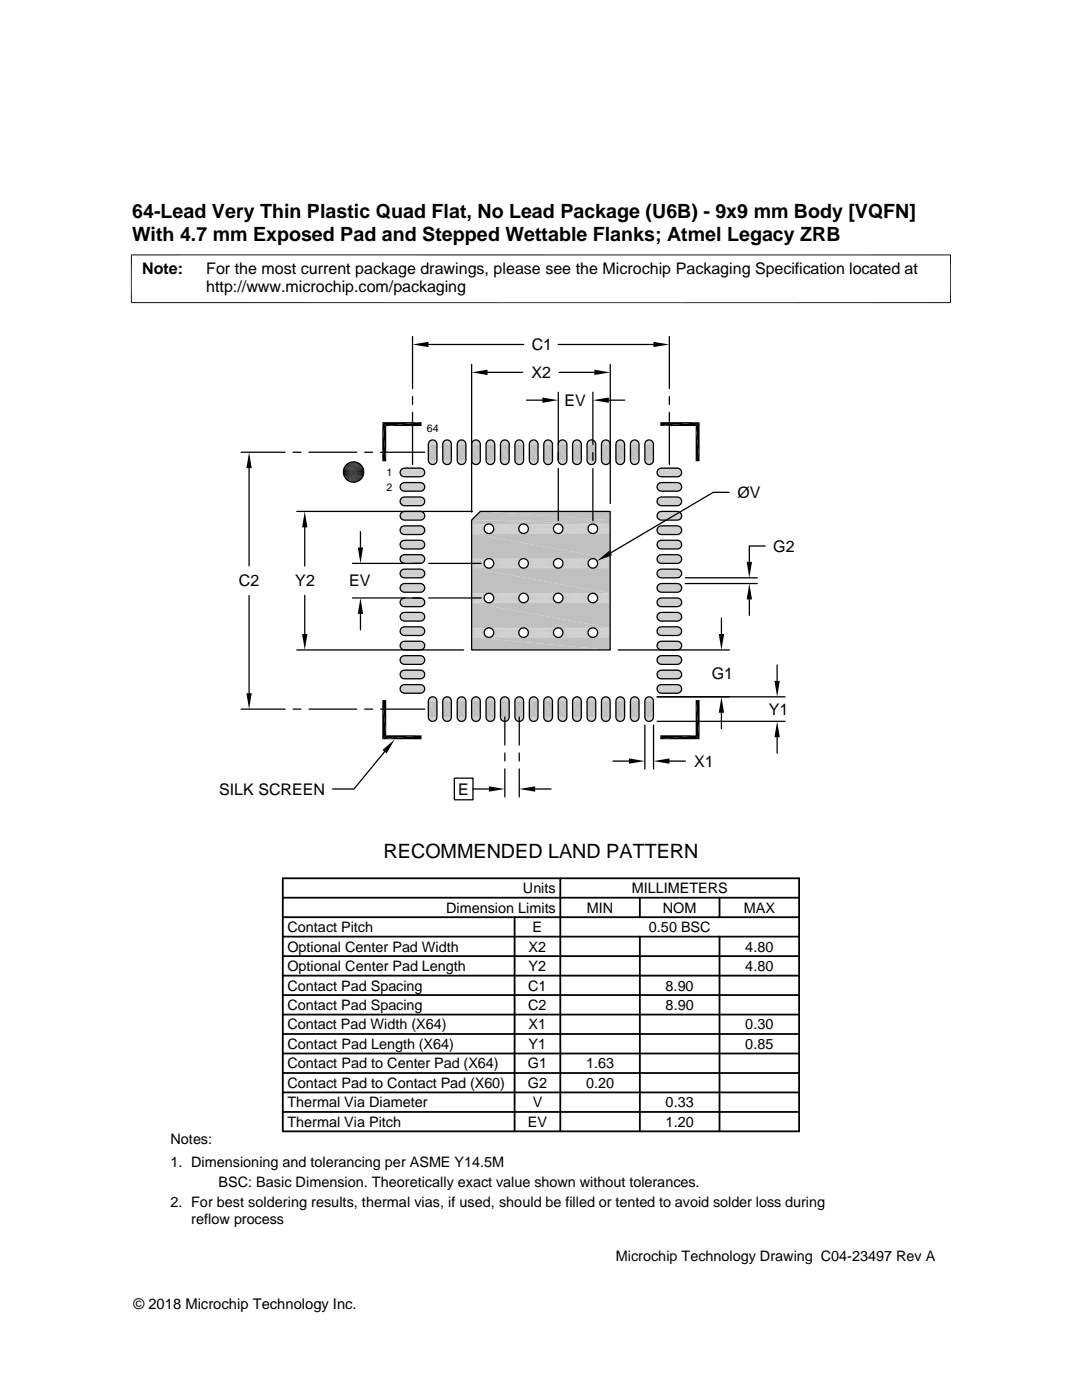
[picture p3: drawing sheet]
<svg xmlns="http://www.w3.org/2000/svg" width="216mm" height="279mm" viewBox="0 0 216 279" stroke-linecap="round" stroke-linejoin="round" font-family="sans-serif">
<defs><g id="words">
<g font-size="3.9">
<text x="26.4" y="43.5">64-Lead Very Thin Plastic Quad Flat, No Lead Package (U6B) - 9x9 mm Body [VQFN]</text>
<text x="26.4" y="48">With 4.7 mm Exposed Pad and Stepped Wettable Flanks; Atmel Legacy ZRB</text>
<text x="76.5" y="171.1">RECOMMENDED LAND PATTERN</text>
</g>
<g font-size="3.2">
<text x="28.4" y="54.6">Note:</text>
<text x="41.1" y="58.3">http://www.microchip.com/packaging</text>
<text x="41.1" y="54.6">For the most current package drawings, please see the Microchip Packaging Specification located at</text>
<text x="106.1" y="69.9">C1</text>
<text x="106.1" y="75.5">X2</text>
<text x="112.6" y="81">EV</text>
<text x="147.2" y="99.4">ØV</text>
<text x="154.3" y="110.1">G2</text>
<text x="47.7" y="117">C2</text>
<text x="58.9" y="117">Y2</text>
<text x="69.7" y="117">EV</text>
<text x="142" y="135.5">G1</text>
<text x="153.4" y="142.7">Y1</text>
<text x="138.5" y="153">X1</text>
<text x="43.7" y="158.6">SILK SCREEN</text>
<text x="91.4" y="158.6">E</text>
</g>
<g font-size="2.9">
<text x="104.3" y="178.2">Units</text>
<text x="126" y="178.2">MILLIMETERS</text>
<text x="89" y="182.1">Dimension Limits</text>
<text x="117.1" y="182.1">MIN</text>
<text x="132.3" y="182.1">NOM</text>
<text x="148.4" y="182.1">MAX</text>
<text x="57.3" y="189.9">Optional Center Pad Width</text>
<text x="57.3" y="186">Contact Pitch</text>
<text x="105.5" y="189.9">X2</text>
<text x="106.3" y="186">E</text>
<text x="129.5" y="186">0.50 BSC</text>
<text x="148.7" y="189.9">4.80</text>
<text x="57.3" y="193.8">Optional Center Pad Length</text>
<text x="57.3" y="197.7">Contact Pad Spacing</text>
<text x="105.4" y="197.7">C1</text>
<text x="105.5" y="193.8">Y2</text>
<text x="132.8" y="197.7">8.90</text>
<text x="148.7" y="193.8">4.80</text>
<text x="57.3" y="201.6">Contact Pad Spacing</text>
<text x="105.4" y="201.6">C2</text>
<text x="132.8" y="201.6">8.90</text>
<text x="57.3" y="209.3">Contact Pad Length (X64)</text>
<text x="57.3" y="205.4">Contact Pad Width (X64)</text>
<text x="105.5" y="209.3">Y1</text>
<text x="105.5" y="205.4">X1</text>
<text x="148.7" y="209.3">0.85</text>
<text x="148.7" y="205.4">0.30</text>
<text x="57.3" y="213.2">Contact Pad to Center Pad (X64)</text>
<text x="105.3" y="213.2">G1</text>
<text x="116.9" y="213.2">1.63</text>
<text x="57.3" y="217.1">Contact Pad to Contact Pad (X60)</text>
<text x="57.3" y="221">Thermal Via Diameter</text>
<text x="105.3" y="217.1">G2</text>
<text x="106.3" y="221">V</text>
<text x="116.9" y="217.1">0.20</text>
<text x="132.8" y="221">0.33</text>
<text x="57.3" y="224.9">Thermal Via Pitch</text>
<text x="105.3" y="224.9">EV</text>
<text x="132.8" y="224.9">1.20</text>
<text x="34" y="228.3">Notes:</text>
<text x="34" y="232.9">1. Dimensioning and tolerancing per ASME Y14.5M</text>
<text x="43.6" y="236.9">BSC: Basic Dimension. Theoretically exact value shown without tolerances.</text>
<text x="34" y="241">2. For best soldering results, thermal vias, if used, should be filled or tented to avoid solder loss during</text>
<text x="38.1" y="244.3">reflow process</text>
<text x="122.9" y="251.7">Microchip Technology Drawing C04-23497 Rev A</text>
<text x="26.6" y="261.3">© 2018 Microchip Technology Inc.</text>
</g>
<g font-size="2.1">
<text x="85.2" y="86.2">64</text>
<text x="77.1" y="95">1</text>
<text x="77.1" y="97.9">2</text>
</g>
</g></defs>
<g fill="#c0c0c0">
<path d="M117.8 87.8h.4z"/>
<path d="M118 87.8h.2z"/>
<path d="M129.3 87.8h.5z"/>
<path d="M129.5 87.8h.3z"/>
<path d="M126.4 87.8h.5z"/>
<path d="M126.6 87.8h.3z"/>
<path d="M123.5 87.8h.5z"/>
<path d="M123.7 87.8h.3z"/>
<path d="M120.7 87.8h.4z"/>
<path d="M120.8 87.8h.3z"/>
<path d="M114.9 87.8h.5z"/>
<path d="M115 87.8h.4z"/>
<path d="M112 87.8h.5z"/>
<path d="M112.2 87.8h.3z"/>
<path d="M109.1 87.8h.5z"/>
<path d="M109.3 87.8h.3z"/>
<path d="M106.3 87.8h.4z"/>
<path d="M106.4 87.8h.3z"/>
<path d="M103.4 87.8h.4z"/>
<path d="M103.5 87.8h.3z"/>
<path d="M100.5 87.8h.5z"/>
<path d="M100.6 87.8h.4z"/>
<path d="M97.6 87.8h.5z"/>
<path d="M97.8 87.8h.3z"/>
<path d="M94.7 87.8h.5z"/>
<path d="M94.9 87.8h.3z"/>
<path d="M91.9 87.8h.4z"/>
<path d="M92 87.8h.3z"/>
<path d="M89 87.8h.5z"/>
<path d="M89.1 87.8h.4z"/>
<path d="M86.1 87.8h.5z"/>
<path d="M86.3 87.8h.3z"/>
<path d="M117.7 87.9h.6z"/>
<path d="M117.8 87.8l.5 .1z"/>
<path d="M129.1 87.9h.8z"/>
<path d="M129.3 87.8l.6 .1z"/>
<path d="M126.3 87.9h.7z"/>
<path d="M126.4 87.8l.6 .1z"/>
<path d="M123.4 87.9h.7z"/>
<path d="M123.5 87.8l.6 .1z"/>
<path d="M120.5 87.9h.8z"/>
<path d="M120.6 87.8l.7 .1z"/>
<path d="M114.7 87.9h.8z"/>
<path d="M114.9 87.8l.6 .1z"/>
<path d="M111.9 87.9h.7z"/>
<path d="M112 87.8l.6 .1z"/>
<path d="M109 87.9h.7z"/>
<path d="M109.1 87.8l.6 .1z"/>
<path d="M106.1 87.9h.8z"/>
<path d="M106.3 87.8l.6 .1z"/>
<path d="M103.2 87.9h.8z"/>
<path d="M103.4 87.8l.6 .1z"/>
<path d="M100.4 87.9h.7z"/>
<path d="M100.5 87.8l.6 .1z"/>
<path d="M97.5 87.9h.7z"/>
<path d="M97.6 87.8l.6 .1z"/>
<path d="M94.6 87.9h.8z"/>
<path d="M94.7 87.8l.7 .1z"/>
<path d="M91.7 87.9h.8z"/>
<path d="M91.9 87.8l.6 .1z"/>
<path d="M88.8 87.9h.8z"/>
<path d="M89 87.8l.6 .1z"/>
<path d="M85.9 87.9h.8z"/>
<path d="M86.1 87.8l.6 .1z"/>
<path d="M117.5 87.9h1z"/>
<path d="M117.7 87.9h.8z"/>
<path d="M129 88h1z"/>
<path d="M129.1 87.9l.9 .1z"/>
<path d="M126.1 88h1.1z"/>
<path d="M126.3 87.9l.9 .1z"/>
<path d="M123.3 88h1z"/>
<path d="M123.4 87.9l.9 .1z"/>
<path d="M120.4 88h1z"/>
<path d="M120.5 87.9l.9 .1z"/>
<path d="M114.6 88h1.1z"/>
<path d="M114.7 87.9l1 .1z"/>
<path d="M111.7 88h1.1z"/>
<path d="M111.9 87.9l.9 .1z"/>
<path d="M108.8 88h1.1z"/>
<path d="M109 87.9l.9 .1z"/>
<path d="M106 88h1z"/>
<path d="M106.1 87.9l.9 .1z"/>
<path d="M103.1 88h1z"/>
<path d="M103.2 87.9l.9 .1z"/>
<path d="M100.2 88h1z"/>
<path d="M100.4 87.9l.8 .1z"/>
<path d="M97.3 88h1.1z"/>
<path d="M97.5 87.9l.9 .1z"/>
<path d="M94.4 88h1.1z"/>
<path d="M94.6 87.9l.9 .1z"/>
<path d="M91.6 88h1z"/>
<path d="M91.7 87.9l.9 .1z"/>
<path d="M88.7 88h1z"/>
<path d="M88.8 87.9l.9 .1z"/>
<path d="M85.8 88h1z"/>
<path d="M85.9 87.9l.9 .1z"/>
<path d="M117.4 88.1l.1-.2 1.1 .2z"/>
<path d="M117.5 87.9l1.1 .2z"/>
<path d="M128.9 88.1l.1-.1 1.2 .1z"/>
<path d="M129 88l1.2 .1z"/>
<path d="M126 88.1l.1-.1 1.2 .1z"/>
<path d="M126.1 88l1.2 .1z"/>
<path d="M123.1 88.1l.2-.1 1.1 .1z"/>
<path d="M123.3 88l1.1 .1z"/>
<path d="M120.2 88.1l.2-.1 1.1 .1z"/>
<path d="M120.4 88l1.1 .1z"/>
<path d="M114.5 88.1l.1-.1 1.2 .1z"/>
<path d="M114.6 88l1.2 .1z"/>
<path d="M111.7 88l1.2 .1h-1.3z"/>
<path d="M111.7 88l1.2 .1z"/>
<path d="M108.8 88l1.2 .1h-1.3z"/>
<path d="M108.8 88l1.2 .1z"/>
<path d="M106 88l1.1 .1h-1.2z"/>
<path d="M106 88l1.1 .1z"/>
<path d="M103.1 88l1.1 .1h-1.2z"/>
<path d="M103.1 88l1.1 .1z"/>
<path d="M100.2 88l1.2 .1h-1.3z"/>
<path d="M100.2 88l1.2 .1z"/>
<path d="M97.3 88l1.2 .1h-1.3z"/>
<path d="M97.3 88l1.2 .1z"/>
<path d="M94.4 88l1.2 .1h-1.3z"/>
<path d="M94.4 88l1.2 .1z"/>
<path d="M91.6 88l1.1 .1h-1.2z"/>
<path d="M91.6 88l1.1 .1z"/>
<path d="M88.6 88.1l.1-.1 1.2 .1z"/>
<path d="M88.7 88l1.2 .1z"/>
<path d="M85.7 88.1l.1-.1 1.2 .1z"/>
<path d="M85.8 88l1.2 .1z"/>
<path d="M117.4 88.1l1.3 .1h-1.4z"/>
<path d="M117.4 88.1h1.2l.1 .1z"/>
<path d="M128.9 88.1l1.4 .1h-1.5z"/>
<path d="M128.9 88.1h1.3l.1 .1z"/>
<path d="M126 88.1l1.4 .1h-1.5z"/>
<path d="M126 88.1h1.3l.1 .1z"/>
<path d="M123.1 88.1l1.4 .1h-1.5z"/>
<path d="M123.1 88.1h1.3l.1 .1z"/>
<path d="M120.2 88.1l1.4 .1h-1.4z"/>
<path d="M120.2 88.1h1.3l.1 .1z"/>
<path d="M114.5 88.1l1.4 .1h-1.5z"/>
<path d="M114.5 88.1h1.3l.1 .1z"/>
<path d="M111.6 88.1l1.4 .1h-1.5z"/>
<path d="M111.6 88.1h1.3l.1 .1z"/>
<path d="M108.7 88.1l1.4 .1h-1.5z"/>
<path d="M108.7 88.1h1.3l.1 .1z"/>
<path d="M105.9 88.1l1.3 .1h-1.5z"/>
<path d="M105.9 88.1h1.2l.1 .1z"/>
<path d="M103 88.1l1.4 .1h-1.5z"/>
<path d="M103 88.1h1.2l.2 .1z"/>
<path d="M100.1 88.1l1.4 .1h-1.5z"/>
<path d="M100.1 88.1h1.3l.1 .1z"/>
<path d="M97.2 88.1l1.4 .1h-1.5z"/>
<path d="M97.2 88.1h1.3l.1 .1z"/>
<path d="M94.3 88.1l1.4 .1h-1.5z"/>
<path d="M94.3 88.1h1.3l.1 .1z"/>
<path d="M91.5 88.1l1.3 .1h-1.4z"/>
<path d="M91.5 88.1h1.2l.1 .1z"/>
<path d="M88.6 88.1l1.3 .1h-1.4z"/>
<path d="M88.6 88.1h1.3v.1z"/>
<path d="M85.7 88.1l1.4 .1h-1.5z"/>
<path d="M85.7 88.1h1.3l.1 .1z"/>
<path d="M117.3 88.2l1.5 .1h-1.6z"/>
<path d="M117.3 88.2h1.4l.1 .1z"/>
<path d="M128.8 88.2l1.5 .2h-1.6z"/>
<path d="M128.8 88.2h1.5v.2z"/>
<path d="M125.9 88.2l1.5 .2h-1.6z"/>
<path d="M125.9 88.2h1.5v.2z"/>
<path d="M123 88.2l1.6 .2h-1.6z"/>
<path d="M123 88.2h1.5l.1 .2z"/>
<path d="M120.2 88.2l1.5 .2h-1.6z"/>
<path d="M120.2 88.2h1.4l.1 .2z"/>
<path d="M114.4 88.2l1.5 .2h-1.6z"/>
<path d="M114.4 88.2h1.5v.2z"/>
<path d="M111.5 88.2l1.6 .2h-1.7z"/>
<path d="M111.5 88.2h1.5l.1 .2z"/>
<path d="M108.6 88.2l1.6 .2h-1.6z"/>
<path d="M108.6 88.2h1.5l.1 .2z"/>
<path d="M105.7 88.2l1.6 .2h-1.6z"/>
<path d="M105.7 88.2h1.5l.1 .2z"/>
<path d="M102.9 88.2l1.5 .2h-1.6z"/>
<path d="M102.9 88.2h1.5v.2z"/>
<path d="M100 88.2l1.5 .2h-1.6z"/>
<path d="M100 88.2h1.5v.2z"/>
<path d="M97.1 88.2l1.6 .2h-1.7z"/>
<path d="M97.1 88.2h1.5l.1 .2z"/>
<path d="M94.2 88.2l1.6 .2h-1.6z"/>
<path d="M94.2 88.2h1.5l.1 .2z"/>
<path d="M91.4 88.2l1.5 .2h-1.6z"/>
<path d="M91.4 88.2h1.4l.1 .2z"/>
<path d="M88.5 88.2l1.5 .2h-1.6z"/>
<path d="M88.5 88.2h1.4l.1 .2z"/>
<path d="M85.6 88.2l1.5 .2h-1.6z"/>
<path d="M85.6 88.2h1.5v.2z"/>
<path d="M117.2 88.3l1.7 .2h-1.7z"/>
<path d="M117.2 88.3h1.6l.1 .2z"/>
<path d="M128.7 88.4l1.7 .1h-1.7z"/>
<path d="M128.7 88.4h1.6l.1 .1z"/>
<path d="M125.8 88.4l1.7 .1h-1.7z"/>
<path d="M125.8 88.4h1.6l.1 .1z"/>
<path d="M123 88.4l1.6 .1h-1.7z"/>
<path d="M123 88.4h1.6v.1z"/>
<path d="M120.1 88.4l1.6 .1h-1.7z"/>
<path d="M120.1 88.4h1.6v.1z"/>
<path d="M114.3 88.4l1.7 .1h-1.7z"/>
<path d="M114.3 88.4h1.6l.1 .1z"/>
<path d="M111.4 88.4l1.7 .1h-1.7z"/>
<path d="M111.4 88.4h1.7v.1z"/>
<path d="M108.6 88.4l1.6 .1h-1.7z"/>
<path d="M108.6 88.4h1.6v.1z"/>
<path d="M105.7 88.4l1.6 .1h-1.7z"/>
<path d="M105.7 88.4h1.6v.1z"/>
<path d="M102.8 88.4l1.7 .1h-1.7z"/>
<path d="M102.8 88.4h1.6l.1 .1z"/>
<path d="M99.9 88.4l1.7 .1h-1.7z"/>
<path d="M99.9 88.4h1.6l.1 .1z"/>
<path d="M97 88.4l1.7 .1h-1.7z"/>
<path d="M97 88.4h1.7v.1z"/>
<path d="M94.2 88.4l1.6 .1h-1.7z"/>
<path d="M94.2 88.4h1.6v.1z"/>
<path d="M91.3 88.4l1.6 .1h-1.7z"/>
<path d="M91.3 88.4h1.6v.1z"/>
<path d="M88.4 88.4l1.7 .1h-1.7z"/>
<path d="M88.4 88.4h1.6l.1 .1z"/>
<path d="M85.5 88.4l1.7 .1h-1.7z"/>
<path d="M85.5 88.4h1.6l.1 .1z"/>
<path d="M128.7 88.5l1.7 .2h-1.7z"/>
<path d="M128.7 88.5h1.7v.2z"/>
<path d="M125.8 88.5l1.7 .2h-1.7z"/>
<path d="M125.8 88.5h1.7v.2z"/>
<path d="M122.9 88.5l1.7 .2h-1.7z"/>
<path d="M122.9 88.5h1.7v.2z"/>
<path d="M120 88.5l1.8 .2h-1.8z"/>
<path d="M120 88.5h1.7l.1 .2z"/>
<path d="M117.2 88.5l1.7 .2h-1.8z"/>
<path d="M117.2 88.5h1.7v.2z"/>
<path d="M114.3 88.5l1.7 .2h-1.7z"/>
<path d="M114.3 88.5h1.7v.2z"/>
<path d="M111.4 88.5l1.7 .2h-1.7z"/>
<path d="M111.4 88.5h1.7v.2z"/>
<path d="M108.5 88.5l1.7 .2h-1.7z"/>
<path d="M108.5 88.5h1.7v.2z"/>
<path d="M105.6 88.5l1.8 .2h-1.8z"/>
<path d="M105.6 88.5h1.7l.1 .2z"/>
<path d="M102.8 88.5l1.7 .2h-1.8z"/>
<path d="M102.8 88.5h1.7v.2z"/>
<path d="M99.9 88.5l1.7 .2h-1.7z"/>
<path d="M99.9 88.5h1.7v.2z"/>
<path d="M97 88.5l1.7 .2h-1.7z"/>
<path d="M97 88.5h1.7v.2z"/>
<path d="M94.1 88.5l1.7 .2h-1.7z"/>
<path d="M94.1 88.5h1.7v.2z"/>
<path d="M91.2 88.5l1.8 .2h-1.8z"/>
<path d="M91.2 88.5h1.7l.1 .2z"/>
<path d="M88.4 88.5l1.7 .2h-1.8z"/>
<path d="M88.4 88.5h1.7v.2z"/>
<path d="M85.5 88.5l1.7 .2h-1.7z"/>
<path d="M85.5 88.5h1.7v.2z"/>
<path d="M128.7 88.7l1.7 3.1h-1.7z"/>
<path d="M128.7 88.7h1.7v3.1z"/>
<path d="M125.8 88.7l1.7 3.1h-1.7z"/>
<path d="M125.8 88.7h1.7v3.1z"/>
<path d="M122.9 88.7l1.7 3.1h-1.7z"/>
<path d="M122.9 88.7h1.7v3.1z"/>
<path d="M120 88.7l1.8 3.1h-1.8z"/>
<path d="M120 88.7h1.8v3.1z"/>
<path d="M117.1 88.7l1.8 3.1h-1.8z"/>
<path d="M117.1 88.7h1.8v3.1z"/>
<path d="M114.3 88.7l1.7 3.1h-1.7z"/>
<path d="M114.3 88.7h1.7v3.1z"/>
<path d="M111.4 88.7l1.7 3.1h-1.7z"/>
<path d="M111.4 88.7h1.7v3.1z"/>
<path d="M108.5 88.7l1.7 3.1h-1.7z"/>
<path d="M108.5 88.7h1.7v3.1z"/>
<path d="M105.6 88.7l1.8 3.1h-1.8z"/>
<path d="M105.6 88.7h1.8v3.1z"/>
<path d="M102.7 88.7l1.8 3.1h-1.8z"/>
<path d="M102.7 88.7h1.8v3.1z"/>
<path d="M99.9 88.7l1.7 3.1h-1.7z"/>
<path d="M99.9 88.7h1.7v3.1z"/>
<path d="M97 88.7l1.7 3.1h-1.7z"/>
<path d="M97 88.7h1.7v3.1z"/>
<path d="M94.1 88.7l1.7 3.1h-1.7z"/>
<path d="M94.1 88.7h1.7v3.1z"/>
<path d="M91.2 88.7l1.8 3.1h-1.8z"/>
<path d="M91.2 88.7h1.8v3.1z"/>
<path d="M88.3 88.7l1.8 3.1h-1.8z"/>
<path d="M88.3 88.7h1.8v3.1z"/>
<path d="M85.5 88.7l1.7 3.1h-1.7z"/>
<path d="M85.5 88.7h1.7v3.1z"/>
<path d="M128.7 91.8l1.7 .2h-1.7z"/>
<path d="M128.7 91.8h1.7v.2z"/>
<path d="M125.8 91.8l1.7 .2h-1.7z"/>
<path d="M125.8 91.8h1.7v.2z"/>
<path d="M122.9 91.8l1.7 .2h-1.7z"/>
<path d="M122.9 91.8h1.7v.2z"/>
<path d="M120 91.8l1.7 .2h-1.7z"/>
<path d="M120 91.8h1.8l-.1 .2z"/>
<path d="M114.3 91.8l1.7 .2h-1.7z"/>
<path d="M114.3 91.8h1.7v.2z"/>
<path d="M111.4 91.8l1.7 .2h-1.7z"/>
<path d="M111.4 91.8h1.7v.2z"/>
<path d="M108.5 91.8l1.7 .2h-1.7z"/>
<path d="M108.5 91.8h1.7v.2z"/>
<path d="M105.6 91.8l1.7 .2h-1.7z"/>
<path d="M105.6 91.8h1.8l-.1 .2z"/>
<path d="M102.7 91.8l1.8 .2h-1.7z"/>
<path d="M102.7 91.8h1.8v.2z"/>
<path d="M99.9 91.8l1.7 .2h-1.7z"/>
<path d="M99.9 91.8h1.7v.2z"/>
<path d="M97 91.8l1.7 .2h-1.7z"/>
<path d="M97 91.8h1.7v.2z"/>
<path d="M94.1 91.8l1.7 .2h-1.7z"/>
<path d="M94.1 91.8h1.7v.2z"/>
<path d="M91.2 91.8l1.7 .2h-1.7z"/>
<path d="M91.2 91.8h1.8l-.1 .2z"/>
<path d="M88.3 91.8l1.8 .2h-1.7z"/>
<path d="M88.3 91.8h1.8v.2z"/>
<path d="M85.5 91.8l1.7 .2h-1.7z"/>
<path d="M85.5 91.8h1.7v.2z"/>
<path d="M117.1 91.8l1.8 .2h-1.7z"/>
<path d="M117.1 91.8h1.8v.2z"/>
<path d="M128.7 92l1.6 .2h-1.6z"/>
<path d="M128.7 92h1.7l-.1 .2z"/>
<path d="M125.8 92l1.6 .2h-1.6z"/>
<path d="M125.8 92h1.7l-.1 .2z"/>
<path d="M122.9 92l1.7 .2h-1.6z"/>
<path d="M122.9 92h1.7v.2z"/>
<path d="M120 92l1.7 .2h-1.6z"/>
<path d="M120 92h1.7v.2z"/>
<path d="M114.3 92l1.6 .2h-1.6z"/>
<path d="M114.3 92h1.7l-.1 .2z"/>
<path d="M111.4 92l1.7 .2h-1.7z"/>
<path d="M111.4 92h1.7v.2z"/>
<path d="M108.5 92l1.7 .2h-1.6z"/>
<path d="M108.5 92h1.7v.2z"/>
<path d="M105.6 92l1.7 .2h-1.6z"/>
<path d="M105.6 92h1.7v.2z"/>
<path d="M102.8 92l1.6 .2h-1.6z"/>
<path d="M102.8 92h1.7l-.1 .2z"/>
<path d="M99.9 92l1.6 .2h-1.6z"/>
<path d="M99.9 92h1.7l-.1 .2z"/>
<path d="M97 92l1.7 .2h-1.7z"/>
<path d="M97 92h1.7v.2z"/>
<path d="M94.1 92l1.7 .2h-1.6z"/>
<path d="M94.1 92h1.7v.2z"/>
<path d="M91.2 92l1.7 .2h-1.6z"/>
<path d="M91.2 92h1.7v.2z"/>
<path d="M88.4 92l1.6 .2h-1.6z"/>
<path d="M88.4 92h1.7l-.1 .2z"/>
<path d="M85.5 92l1.6 .2h-1.6z"/>
<path d="M85.5 92h1.7l-.1 .2z"/>
<path d="M117.2 92l1.6 .2h-1.6z"/>
<path d="M117.2 92h1.7l-.1 .2z"/>
<path d="M128.7 92.2l1.6 .1h-1.5z"/>
<path d="M128.7 92.2h1.6v.1z"/>
<path d="M125.8 92.2l1.6 .1h-1.5z"/>
<path d="M125.8 92.2h1.6v.1z"/>
<path d="M123 92.2l1.5 .1h-1.5z"/>
<path d="M123 92.2h1.6l-.1 .1z"/>
<path d="M120.1 92.2l1.5 .1h-1.4z"/>
<path d="M120.1 92.2h1.6l-.1 .1z"/>
<path d="M114.3 92.2l1.6 .1h-1.5z"/>
<path d="M114.3 92.2h1.6v.1z"/>
<path d="M111.4 92.2l1.6 .1h-1.5z"/>
<path d="M111.4 92.2h1.7l-.1 .1z"/>
<path d="M108.6 92.2l1.5 .1h-1.5z"/>
<path d="M108.6 92.2h1.6l-.1 .1z"/>
<path d="M105.7 92.2l1.5 .1h-1.5z"/>
<path d="M105.7 92.2h1.6l-.1 .1z"/>
<path d="M102.8 92.2l1.6 .1h-1.5z"/>
<path d="M102.8 92.2h1.6v.1z"/>
<path d="M99.9 92.2l1.6 .1h-1.5z"/>
<path d="M99.9 92.2h1.6v.1z"/>
<path d="M97 92.2l1.6 .1h-1.5z"/>
<path d="M97 92.2h1.7l-.1 .1z"/>
<path d="M94.2 92.2l1.5 .1h-1.5z"/>
<path d="M94.2 92.2h1.6l-.1 .1z"/>
<path d="M91.3 92.2l1.5 .1h-1.4z"/>
<path d="M91.3 92.2h1.6l-.1 .1z"/>
<path d="M88.4 92.2l1.5 .1h-1.4z"/>
<path d="M88.4 92.2h1.6l-.1 .1z"/>
<path d="M85.5 92.2l1.6 .1h-1.5z"/>
<path d="M85.5 92.2h1.6v.1z"/>
<path d="M117.2 92.2l1.5 .1h-1.4z"/>
<path d="M117.2 92.2h1.6l-.1 .1z"/>
<path d="M128.8 92.3l1.4 .1h-1.3z"/>
<path d="M128.8 92.3h1.5l-.1 .1z"/>
<path d="M125.9 92.3l1.4 .1h-1.3z"/>
<path d="M125.9 92.3h1.5l-.1 .1z"/>
<path d="M123 92.3l1.4 .1h-1.3z"/>
<path d="M123 92.3h1.5l-.1 .1z"/>
<path d="M120.2 92.3l1.3 .1h-1.3z"/>
<path d="M120.2 92.3h1.4l-.1 .1z"/>
<path d="M114.4 92.3l1.4 .1h-1.3z"/>
<path d="M114.4 92.3h1.5l-.1 .1z"/>
<path d="M111.5 92.3l1.4 .1h-1.3z"/>
<path d="M111.5 92.3h1.5l-.1 .1z"/>
<path d="M108.6 92.3l1.4 .1h-1.3z"/>
<path d="M108.6 92.3h1.5l-.1 .1z"/>
<path d="M105.7 92.3l1.4 .1h-1.2z"/>
<path d="M105.7 92.3h1.5l-.1 .1z"/>
<path d="M102.9 92.3l1.3 .1h-1.2z"/>
<path d="M102.9 92.3h1.5l-.2 .1z"/>
<path d="M100 92.3l1.4 .1h-1.3z"/>
<path d="M100 92.3h1.5l-.1 .1z"/>
<path d="M97.1 92.3l1.4 .1h-1.3z"/>
<path d="M97.1 92.3h1.5l-.1 .1z"/>
<path d="M94.2 92.3l1.4 .1h-1.3z"/>
<path d="M94.2 92.3h1.5l-.1 .1z"/>
<path d="M91.4 92.3l1.3 .1h-1.2z"/>
<path d="M91.4 92.3h1.4l-.1 .1z"/>
<path d="M88.5 92.3l1.4 .1h-1.3z"/>
<path d="M88.5 92.3h1.4v.1z"/>
<path d="M85.6 92.3l1.4 .1h-1.3z"/>
<path d="M85.6 92.3h1.5l-.1 .1z"/>
<path d="M117.3 92.3l1.3 .2h-1.2z"/>
<path d="M117.3 92.3h1.4l-.1 .2z"/>
<path d="M128.9 92.4l1.1 .1h-1z"/>
<path d="M128.9 92.4h1.3l-.2 .1z"/>
<path d="M126 92.4l1.2 .1h-1.1z"/>
<path d="M126 92.4h1.3l-.1 .1z"/>
<path d="M123.1 92.4l1.2 .1h-1z"/>
<path d="M123.1 92.4h1.3l-.1 .1z"/>
<path d="M120.2 92.4l1.2 .1h-1z"/>
<path d="M120.2 92.4h1.3l-.1 .1z"/>
<path d="M114.5 92.4l1.2 .1h-1.1z"/>
<path d="M114.5 92.4h1.3l-.1 .1z"/>
<path d="M111.6 92.4l1.2 .1h-1.1z"/>
<path d="M111.6 92.4h1.3l-.1 .1z"/>
<path d="M108.7 92.4l1.2 .1h-1.1z"/>
<path d="M108.7 92.4h1.3l-.1 .1z"/>
<path d="M105.9 92.4l1.1 .1h-1z"/>
<path d="M105.9 92.4h1.2l-.1 .1z"/>
<path d="M103 92.4l1.1 .1h-1z"/>
<path d="M103 92.4h1.2l-.1 .1z"/>
<path d="M100.1 92.4l1.1 .1h-1z"/>
<path d="M100.1 92.4h1.3l-.2 .1z"/>
<path d="M97.2 92.4l1.2 .1h-1.1z"/>
<path d="M97.2 92.4h1.3l-.1 .1z"/>
<path d="M94.3 92.4l1.2 .1h-1.1z"/>
<path d="M94.3 92.4h1.3l-.1 .1z"/>
<path d="M91.5 92.4l1.1 .1h-1z"/>
<path d="M91.5 92.4h1.2l-.1 .1z"/>
<path d="M88.6 92.4l1.1 .1h-1z"/>
<path d="M88.6 92.4h1.3l-.2 .1z"/>
<path d="M85.7 92.4l1.1 .1h-1z"/>
<path d="M85.7 92.4h1.3l-.2 .1z"/>
<path d="M117.4 92.5l1.1 .1z"/>
<path d="M117.4 92.5h1.2l-.1 .1z"/>
<path d="M129 92.5l.9 .1z"/>
<path d="M129 92.5h1z"/>
<path d="M126.1 92.5l.9 .1z"/>
<path d="M126.1 92.5h1.1z"/>
<path d="M123.3 92.5l.8 .1z"/>
<path d="M123.3 92.5h1z"/>
<path d="M120.4 92.5l.9 .1z"/>
<path d="M120.4 92.5h1z"/>
<path d="M114.6 92.5l.9 .1z"/>
<path d="M114.6 92.5h1.1z"/>
<path d="M111.7 92.5l.9 .1z"/>
<path d="M111.7 92.5h1.1z"/>
<path d="M108.8 92.5l.9 .1z"/>
<path d="M108.8 92.5h1.1z"/>
<path d="M106 92.5l.9 .1z"/>
<path d="M106 92.5h1z"/>
<path d="M103.1 92.5l.9 .1z"/>
<path d="M103.1 92.5h1z"/>
<path d="M100.2 92.5l.9 .1z"/>
<path d="M100.2 92.5h1z"/>
<path d="M97.3 92.5l.9 .1z"/>
<path d="M97.3 92.5h1.1z"/>
<path d="M94.4 92.5l1 .1z"/>
<path d="M94.4 92.5h1.1z"/>
<path d="M91.6 92.5l.9 .1z"/>
<path d="M91.6 92.5h1z"/>
<path d="M88.7 92.5l.9 .1z"/>
<path d="M88.7 92.5h1z"/>
<path d="M85.8 92.5l.9 .1z"/>
<path d="M85.8 92.5h1z"/>
<path d="M117.5 92.6h.8z"/>
<path d="M117.5 92.6h1z"/>
<path d="M129.1 92.6l.7 .1z"/>
<path d="M129.1 92.6h.8z"/>
<path d="M126.3 92.6l.6 .1z"/>
<path d="M126.3 92.6h.7z"/>
<path d="M123.4 92.6l.6 .1z"/>
<path d="M123.4 92.6h.7z"/>
<path d="M120.5 92.6l.6 .1z"/>
<path d="M120.5 92.6h.8z"/>
<path d="M114.7 92.6l.7 .1z"/>
<path d="M114.7 92.6h.8z"/>
<path d="M111.9 92.6l.6 .1z"/>
<path d="M111.9 92.6h.7z"/>
<path d="M109 92.6l.6 .1z"/>
<path d="M109 92.6h.7z"/>
<path d="M106.1 92.6l.6 .1z"/>
<path d="M106.1 92.6h.8z"/>
<path d="M103.2 92.6l.6 .1z"/>
<path d="M103.2 92.6h.8z"/>
<path d="M100.4 92.6l.6 .1z"/>
<path d="M100.4 92.6h.7z"/>
<path d="M97.5 92.6l.6 .1z"/>
<path d="M97.5 92.6h.7z"/>
<path d="M94.6 92.6l.6 .1z"/>
<path d="M94.6 92.6h.8z"/>
<path d="M91.7 92.6l.6 .1z"/>
<path d="M91.7 92.6h.8z"/>
<path d="M88.8 92.6l.7 .1z"/>
<path d="M88.8 92.6h.8z"/>
<path d="M85.9 92.6l.7 .1z"/>
<path d="M85.9 92.6h.8z"/>
<path d="M117.7 92.6l.5 .1z"/>
<path d="M117.7 92.6h.6z"/>
<path d="M129.3 92.7h.3z"/>
<path d="M129.3 92.7h.5z"/>
<path d="M126.4 92.7h.3z"/>
<path d="M126.4 92.7h.5z"/>
<path d="M123.5 92.7h.3z"/>
<path d="M123.5 92.7h.5z"/>
<path d="M120.6 92.7h.4z"/>
<path d="M120.6 92.7h.5z"/>
<path d="M117.8 92.7h.2z"/>
<path d="M117.8 92.7h.4z"/>
<path d="M114.9 92.7h.3z"/>
<path d="M114.9 92.7h.5z"/>
<path d="M112 92.7h.3z"/>
<path d="M112 92.7h.5z"/>
<path d="M109.1 92.7h.4z"/>
<path d="M109.1 92.7h.5z"/>
<path d="M106.3 92.7h.3z"/>
<path d="M106.3 92.7h.4z"/>
<path d="M103.4 92.7h.3z"/>
<path d="M103.4 92.7h.4z"/>
<path d="M100.5 92.7h.3z"/>
<path d="M100.5 92.7h.5z"/>
<path d="M97.6 92.7h.3z"/>
<path d="M97.6 92.7h.5z"/>
<path d="M94.7 92.7h.4z"/>
<path d="M94.7 92.7h.5z"/>
<path d="M91.9 92.7h.3z"/>
<path d="M91.9 92.7h.4z"/>
<path d="M89 92.7h.3z"/>
<path d="M89 92.7h.5z"/>
<path d="M86.1 92.7h.3z"/>
<path d="M86.1 92.7h.5z"/>
</g>
<g fill="none" stroke="#c0c0c0" stroke-width=".2">
<path d="M79.9 94.1h4.9M79.9 97h4.9M79.9 99.9h4.9M79.9 94.3h4.9M79.9 94.4h4.9M79.9 97.2h4.9M79.9 97.3h4.9M79.9 94h4.8M79.9 96.8h4.8M79.9 99.7h4.8M79.9 94.6h4.8M79.9 97.5h4.8"/>
<path d="M79.9 94.7h4.7M79.9 97.6h4.7M79.9 93.8h4.7M79.9 96.7h4.7M79.9 99.6h4.7M80 94.9h4.6M80 97.7h4.6M80 93.7h4.6M80 96.6h4.6M80 99.5h4.6M80.1 95h4.4M80.1 97.9h4.4"/>
<path d="M80.1 93.6h4.4M80.1 96.5h4.4M80.1 99.4h4.4M80.3 93.5h4M80.3 96.4h4M80.3 99.3h4M80.3 95.1h4M80.3 97.9h4M80.4 93.5h3.8M80.4 96.4h3.8M80.4 99.2h3.8M80.4 95.1h3.8"/>
<path d="M80.4 98h3.8M80.6 93.4h3.4M131.1 94.1h4.9M131.1 97h4.9M131.1 99.9h4.9M131.1 94.3h4.9M131.1 94.4h4.9M131.1 97.2h4.9M131.1 97.3h4.9M131.1 94h4.9M131.1 96.8h4.9M131.1 99.7h4.9"/>
<path d="M131.1 94.6h4.9M131.1 97.5h4.9M131.2 93.8h4.7M131.2 96.7h4.7M131.2 99.6h4.7M131.2 94.7h4.7M131.2 97.6h4.7M131.3 94.9h4.5M131.3 97.7h4.5M131.3 93.7h4.5M131.3 96.6h4.5M131.3 99.5h4.5"/>
<path d="M131.4 93.6h4.3M131.4 96.5h4.3M131.4 99.4h4.3M131.4 95h4.3M131.4 97.9h4.3M131.5 95.1h4.1M131.5 97.9h4.1M131.5 93.5h4.1M131.5 96.4h4.1M131.5 99.3h4.1M131.7 93.5h3.7M131.7 96.4h3.7"/>
<path d="M131.7 99.2h3.7M131.7 95.1h3.7M131.7 98h3.7M131.8 93.4h3.5M79.9 102.8h4.9M79.9 105.7h4.9M79.9 108.5h4.9M79.9 111.4h4.9M79.9 114.3h4.9M79.9 117.2h4.9M79.9 100h4.9M79.9 100.2h4.9"/>
<path d="M79.9 102.9h4.9M79.9 103.1h4.9M79.9 105.8h4.9M79.9 106h4.9M79.9 108.7h4.9M79.9 108.8h4.9M79.9 111.6h4.9M79.9 111.7h4.9M79.9 114.4h4.9M79.9 114.6h4.9M79.9 117.3h4.9M79.9 117.5h4.9"/>
<path d="M79.9 102.6h4.8M79.9 105.5h4.8M79.9 108.4h4.8M79.9 111.3h4.8M79.9 114.1h4.8M79.9 117h4.8M79.9 119.9h4.8M79.9 100.4h4.8M79.9 103.2h4.8M79.9 106.1h4.8M79.9 109h4.8M79.9 111.9h4.8"/>
<path d="M79.9 114.8h4.8M79.9 117.6h4.8M79.9 100.5h4.7M79.9 103.4h4.7M79.9 106.3h4.7M79.9 109.1h4.7M79.9 112h4.7M79.9 114.9h4.7M79.9 117.8h4.7M79.9 102.5h4.7M79.9 105.4h4.7M79.9 108.2h4.7"/>
<path d="M79.9 111.1h4.7M79.9 114h4.7M79.9 116.9h4.7M79.9 119.8h4.7M80 100.6h4.6M80 103.5h4.6M80 106.4h4.6M80 109.3h4.6M80 112.2h4.6M80 115h4.6M80 117.9h4.6M80 102.4h4.6"/>
<path d="M80 105.2h4.6M80 108.1h4.6M80 111h4.6M80 113.9h4.6M80 116.7h4.6M80 119.6h4.6M80.1 100.7h4.4M80.1 103.6h4.4M80.1 106.5h4.4M80.1 109.4h4.4M80.1 112.3h4.4M80.1 115.1h4.4"/>
<path d="M80.1 118h4.4M80.1 102.2h4.4M80.1 105.1h4.4M80.1 108h4.4M80.1 110.9h4.4M80.1 113.8h4.4M80.1 116.6h4.4M80.1 119.5h4.4M80.3 102.2h4M80.3 105h4M80.3 107.9h4M80.3 110.8h4"/>
<path d="M80.3 113.7h4M80.3 116.6h4M80.3 119.4h4M80.3 100.8h4M80.3 103.7h4M80.3 106.6h4M80.3 109.5h4M80.3 112.3h4M80.3 115.2h4M80.3 118.1h4M80.4 102.1h3.8M80.4 105h3.8"/>
<path d="M80.4 107.9h3.8M80.4 110.7h3.8M80.4 113.6h3.8M80.4 116.5h3.8M80.4 119.4h3.8M80.4 100.9h3.8M80.4 103.8h3.8M80.4 106.6h3.8M80.4 109.5h3.8M80.4 112.4h3.8M80.4 115.3h3.8M80.4 118.2h3.8"/>
<path d="M80.6 102.1h3.4M80.6 105h3.4M80.6 110.7h3.4M80.6 113.6h3.4M80.6 119.3h3.4M80.6 100.9h3.4M80.6 103.8h3.4M80.6 109.5h3.4M80.6 112.4h3.4M131.1 102.8h4.9M131.1 105.7h4.9M131.1 108.5h4.9"/>
<path d="M131.1 111.4h4.9M131.1 114.3h4.9M131.1 117.2h4.9M131.1 100h4.9M131.1 100.2h4.9M131.1 102.9h4.9M131.1 103.1h4.9M131.1 105.8h4.9M131.1 106h4.9M131.1 108.7h4.9M131.1 108.8h4.9M131.1 111.6h4.9"/>
<path d="M131.1 111.7h4.9M131.1 114.4h4.9M131.1 114.6h4.9M131.1 117.3h4.9M131.1 117.5h4.9M131.1 102.6h4.9M131.1 105.5h4.9M131.1 108.4h4.9M131.1 111.3h4.9M131.1 114.1h4.9M131.1 117h4.9M131.1 119.9h4.9"/>
<path d="M131.1 100.4h4.9M131.1 103.2h4.9M131.1 106.1h4.9M131.1 109h4.9M131.1 111.9h4.9M131.1 114.8h4.9M131.1 117.6h4.9M131.2 102.5h4.7M131.2 105.4h4.7M131.2 108.2h4.7M131.2 111.1h4.7M131.2 114h4.7"/>
<path d="M131.2 116.9h4.7M131.2 119.8h4.7M131.2 100.5h4.7M131.2 103.4h4.7M131.2 106.3h4.7M131.2 109.1h4.7M131.2 112h4.7M131.2 114.9h4.7M131.2 117.8h4.7M131.3 100.6h4.5M131.3 103.5h4.5M131.3 106.4h4.5"/>
<path d="M131.3 109.3h4.5M131.3 112.2h4.5M131.3 115h4.5M131.3 117.9h4.5M131.3 102.4h4.5M131.3 105.2h4.5M131.3 108.1h4.5M131.3 111h4.5M131.3 113.9h4.5M131.3 116.7h4.5M131.3 119.6h4.5M131.4 102.2h4.3"/>
<path d="M131.4 105.1h4.3M131.4 108h4.3M131.4 110.9h4.3M131.4 113.8h4.3M131.4 116.6h4.3M131.4 119.5h4.3M131.4 100.7h4.3M131.4 103.6h4.3M131.4 106.5h4.3M131.4 109.4h4.3M131.4 112.3h4.3M131.4 115.1h4.3"/>
<path d="M131.4 118h4.3M131.5 100.8h4.1M131.5 103.7h4.1M131.5 106.6h4.1M131.5 109.5h4.1M131.5 112.3h4.1M131.5 115.2h4.1M131.5 118.1h4.1M131.5 102.2h4.1M131.5 105h4.1M131.5 107.9h4.1M131.5 110.8h4.1"/>
<path d="M131.5 113.7h4.1M131.5 116.6h4.1M131.5 119.4h4.1M131.7 102.1h3.7M131.7 105h3.7M131.7 107.9h3.7M131.7 110.7h3.7M131.7 113.6h3.7M131.7 116.5h3.7M131.7 119.4h3.7M131.7 100.9h3.7M131.7 103.8h3.7"/>
<path d="M131.7 106.6h3.7M131.7 109.5h3.7M131.7 112.4h3.7M131.7 115.3h3.7M131.7 118.2h3.7M131.8 100.9h3.5M131.8 103.8h3.5M131.8 109.5h3.5M131.8 112.4h3.5M131.8 102.1h3.5M131.8 105h3.5M131.8 110.7h3.5"/>
<path d="M131.8 113.6h3.5M131.8 119.3h3.5M79.9 120h4.9M79.9 122.9h4.9M79.9 125.8h4.9M79.9 128.7h4.9M79.9 131.6h4.9M79.9 134.5h4.9M79.9 137.3h4.9M79.9 120.2h4.9M79.9 120.4h4.9M79.9 123.1h4.9"/>
<path d="M79.9 123.2h4.9M79.9 126h4.9M79.9 126.1h4.9M79.9 128.8h4.9M79.9 129h4.9M79.9 131.7h4.9M79.9 131.9h4.9M79.9 134.6h4.9M79.9 134.8h4.9M79.9 137.5h4.9M79.9 137.6h4.9M79.9 122.8h4.8"/>
<path d="M79.9 125.7h4.8M79.9 128.5h4.8M79.9 131.4h4.8M79.9 134.3h4.8M79.9 137.2h4.8M79.9 120.5h4.8M79.9 123.4h4.8M79.9 126.3h4.8M79.9 129.1h4.8M79.9 132h4.8M79.9 134.9h4.8M79.9 137.8h4.8"/>
<path d="M79.9 120.7h4.7M79.9 123.5h4.7M79.9 126.4h4.7M79.9 129.3h4.7M79.9 132.2h4.7M79.9 135.1h4.7M79.9 137.9h4.7M79.9 122.6h4.7M79.9 125.5h4.7M79.9 128.4h4.7M79.9 131.3h4.7M79.9 134.2h4.7"/>
<path d="M79.9 137h4.7M80 120.8h4.6M80 123.7h4.6M80 126.5h4.6M80 129.4h4.6M80 132.3h4.6M80 135.2h4.6M80 138.1h4.6M80 122.5h4.6M80 125.4h4.6M80 128.3h4.6M80 131.1h4.6"/>
<path d="M80 134h4.6M80 136.9h4.6M80.1 120.9h4.4M80.1 123.8h4.4M80.1 126.7h4.4M80.1 129.5h4.4M80.1 132.4h4.4M80.1 135.3h4.4M80.1 138.2h4.4M80.1 122.4h4.4M80.1 125.3h4.4M80.1 128.2h4.4"/>
<path d="M80.1 131h4.4M80.1 133.9h4.4M80.1 136.8h4.4M80.3 122.3h4M80.3 125.2h4M80.3 128.1h4M80.3 131h4M80.3 133.8h4M80.3 136.7h4M80.3 121h4M80.3 123.9h4M80.3 126.7h4"/>
<path d="M80.3 129.6h4M80.3 132.5h4M80.3 135.4h4M80.3 138.3h4M80.4 122.3h3.8M80.4 125.1h3.8M80.4 128h3.8M80.4 130.9h3.8M80.4 133.8h3.8M80.4 136.7h3.8M80.4 121h3.8M80.4 123.9h3.8"/>
<path d="M80.4 126.8h3.8M80.4 129.7h3.8M80.4 132.5h3.8M80.4 135.4h3.8M80.4 138.3h3.8M80.6 122.2h3.4M80.6 125.1h3.4M80.6 130.9h3.4M80.6 133.8h3.4M80.6 121.1h3.4M80.6 123.9h3.4M80.6 129.7h3.4"/>
<path d="M80.6 132.6h3.4M131.1 120h4.9M131.1 122.9h4.9M131.1 125.8h4.9M131.1 128.7h4.9M131.1 131.6h4.9M131.1 134.5h4.9M131.1 137.3h4.9M131.1 120.2h4.9M131.1 120.4h4.9M131.1 123.1h4.9M131.1 123.2h4.9"/>
<path d="M131.1 126h4.9M131.1 126.1h4.9M131.1 128.8h4.9M131.1 129h4.9M131.1 131.7h4.9M131.1 131.9h4.9M131.1 134.6h4.9M131.1 134.8h4.9M131.1 137.5h4.9M131.1 137.6h4.9M131.1 122.8h4.9M131.1 125.7h4.9"/>
<path d="M131.1 128.5h4.9M131.1 131.4h4.9M131.1 134.3h4.9M131.1 137.2h4.9M131.1 120.5h4.9M131.1 123.4h4.9M131.1 126.3h4.9M131.1 129.1h4.9M131.1 132h4.9M131.1 134.9h4.9M131.1 137.8h4.9M131.2 122.6h4.7"/>
<path d="M131.2 125.5h4.7M131.2 128.4h4.7M131.2 131.3h4.7M131.2 134.2h4.7M131.2 137h4.7M131.2 120.7h4.7M131.2 123.5h4.7M131.2 126.4h4.7M131.2 129.3h4.7M131.2 132.2h4.7M131.2 135.1h4.7M131.2 137.9h4.7"/>
<path d="M131.3 120.8h4.5M131.3 123.7h4.5M131.3 126.5h4.5M131.3 129.4h4.5M131.3 132.3h4.5M131.3 135.2h4.5M131.3 138.1h4.5M131.3 122.5h4.5M131.3 125.4h4.5M131.3 128.3h4.5M131.3 131.1h4.5M131.3 134h4.5"/>
<path d="M131.3 136.9h4.5M131.4 122.4h4.3M131.4 125.3h4.3M131.4 128.2h4.3M131.4 131h4.3M131.4 133.9h4.3M131.4 136.8h4.3M131.4 120.9h4.3M131.4 123.8h4.3M131.4 126.7h4.3M131.4 129.5h4.3M131.4 132.4h4.3"/>
<path d="M131.4 135.3h4.3M131.4 138.2h4.3M131.5 121h4.1M131.5 123.9h4.1M131.5 126.7h4.1M131.5 129.6h4.1M131.5 132.5h4.1M131.5 135.4h4.1M131.5 138.3h4.1M131.5 122.3h4.1M131.5 125.2h4.1M131.5 128.1h4.1"/>
<path d="M131.5 131h4.1M131.5 133.8h4.1M131.5 136.7h4.1M131.7 122.3h3.7M131.7 125.1h3.7M131.7 128h3.7M131.7 130.9h3.7M131.7 133.8h3.7M131.7 136.7h3.7M131.7 121h3.7M131.7 123.9h3.7M131.7 126.8h3.7"/>
<path d="M131.7 129.7h3.7M131.7 132.5h3.7M131.7 135.4h3.7M131.7 138.3h3.7M131.8 121.1h3.5M131.8 123.9h3.5M131.8 129.7h3.5M131.8 132.6h3.5M131.8 122.2h3.5M131.8 125.1h3.5M131.8 130.9h3.5M131.8 133.8h3.5"/>
</g>
<g fill="#c0c0c0">
<path d="M129.3 139.1h.5z"/>
<path d="M129.5 139.1h.3z"/>
<path d="M126.4 139.1h.5z"/>
<path d="M126.6 139.1h.3z"/>
<path d="M123.5 139.1h.5z"/>
<path d="M123.7 139.1h.3z"/>
<path d="M120.7 139.1h.4z"/>
<path d="M120.8 139.1h.3z"/>
<path d="M117.8 139.1h.4z"/>
<path d="M117.9 139.1h.3z"/>
<path d="M114.9 139.1h.5z"/>
<path d="M115 139.1h.4z"/>
<path d="M112 139.1h.5z"/>
<path d="M112.2 139.1h.3z"/>
<path d="M109.1 139.1h.5z"/>
<path d="M109.3 139.1h.3z"/>
<path d="M106.3 139.1h.4z"/>
<path d="M106.4 139.1h.3z"/>
<path d="M103.4 139.1h.4z"/>
<path d="M103.5 139.1h.3z"/>
<path d="M100.5 139.1h.5z"/>
<path d="M100.6 139.1h.4z"/>
<path d="M97.6 139.1h.5z"/>
<path d="M97.8 139.1h.3z"/>
<path d="M94.7 139.1h.5z"/>
<path d="M94.9 139.1h.3z"/>
<path d="M91.9 139.1h.4z"/>
<path d="M92 139.1h.3z"/>
<path d="M89 139.1h.5z"/>
<path d="M89.1 139.1h.4z"/>
<path d="M86.1 139.1h.5z"/>
<path d="M86.3 139.1h.3z"/>
<path d="M129.1 139.2h.8z"/>
<path d="M129.3 139.1l.6 .1z"/>
<path d="M126.3 139.2h.7z"/>
<path d="M126.4 139.1l.6 .1z"/>
<path d="M123.4 139.2h.7z"/>
<path d="M123.5 139.1l.6 .1z"/>
<path d="M120.5 139.2h.8z"/>
<path d="M120.6 139.1l.7 .1z"/>
<path d="M117.6 139.2h.8z"/>
<path d="M117.8 139.1l.6 .1z"/>
<path d="M114.7 139.2h.8z"/>
<path d="M114.9 139.1l.6 .1z"/>
<path d="M111.9 139.2h.7z"/>
<path d="M112 139.1l.6 .1z"/>
<path d="M109 139.2h.7z"/>
<path d="M109.1 139.1l.6 .1z"/>
<path d="M106.1 139.2h.8z"/>
<path d="M106.3 139.1l.6 .1z"/>
<path d="M103.2 139.2h.8z"/>
<path d="M103.4 139.1l.6 .1z"/>
<path d="M100.4 139.2h.7z"/>
<path d="M100.5 139.1l.6 .1z"/>
<path d="M97.5 139.2h.7z"/>
<path d="M97.6 139.1l.6 .1z"/>
<path d="M94.6 139.2h.8z"/>
<path d="M94.7 139.1l.7 .1z"/>
<path d="M91.7 139.2h.8z"/>
<path d="M91.9 139.1l.6 .1z"/>
<path d="M88.8 139.2h.8z"/>
<path d="M89 139.1l.6 .1z"/>
<path d="M85.9 139.2h.8z"/>
<path d="M86.1 139.1l.6 .1z"/>
<path d="M129 139.2h1z"/>
<path d="M129.1 139.2h.9z"/>
<path d="M126.1 139.2h1.1z"/>
<path d="M126.3 139.2h.9z"/>
<path d="M123.3 139.2h1z"/>
<path d="M123.4 139.2h.9z"/>
<path d="M120.4 139.2h1z"/>
<path d="M120.5 139.2h.9z"/>
<path d="M117.5 139.2h1z"/>
<path d="M117.6 139.2h.9z"/>
<path d="M114.6 139.2h1.1z"/>
<path d="M114.7 139.2h1z"/>
<path d="M111.7 139.2h1.1z"/>
<path d="M111.9 139.2h.9z"/>
<path d="M108.8 139.2h1.1z"/>
<path d="M109 139.2h.9z"/>
<path d="M106 139.2h1z"/>
<path d="M106.1 139.2h.9z"/>
<path d="M103.1 139.2h1z"/>
<path d="M103.2 139.2h.9z"/>
<path d="M100.2 139.2h1z"/>
<path d="M100.4 139.2h.8z"/>
<path d="M97.3 139.2h1.1z"/>
<path d="M97.5 139.2h.9z"/>
<path d="M94.4 139.2h1.1z"/>
<path d="M94.6 139.2h.9z"/>
<path d="M91.6 139.2h1z"/>
<path d="M91.7 139.2h.9z"/>
<path d="M88.7 139.2h1z"/>
<path d="M88.8 139.2h.9z"/>
<path d="M85.8 139.2h1z"/>
<path d="M85.9 139.2h.9z"/>
<path d="M129 139.2l1.2 .2h-1.3z"/>
<path d="M129 139.2h1l.2 .2z"/>
<path d="M126.1 139.2l1.2 .2h-1.3z"/>
<path d="M126.1 139.2h1.1l.1 .2z"/>
<path d="M123.3 139.2l1.1 .2h-1.3z"/>
<path d="M123.3 139.2h1l.1 .2z"/>
<path d="M120.4 139.2l1.1 .2h-1.3z"/>
<path d="M120.4 139.2h1l.1 .2z"/>
<path d="M117.5 139.2l1.1 .2h-1.2z"/>
<path d="M117.5 139.2h1l.1 .2z"/>
<path d="M114.6 139.2l1.2 .2h-1.3z"/>
<path d="M114.6 139.2h1.1l.1 .2z"/>
<path d="M111.7 139.2l1.2 .2h-1.3z"/>
<path d="M111.7 139.2h1.1l.1 .2z"/>
<path d="M108.8 139.2l1.2 .2h-1.3z"/>
<path d="M108.8 139.2h1.1l.1 .2z"/>
<path d="M106 139.2l1.1 .2h-1.2z"/>
<path d="M106 139.2h1l.1 .2z"/>
<path d="M103.1 139.2l1.1 .2h-1.2z"/>
<path d="M103.1 139.2h1l.1 .2z"/>
<path d="M100.2 139.2l1.2 .2h-1.3z"/>
<path d="M100.2 139.2h1l.2 .2z"/>
<path d="M97.3 139.2l1.2 .2h-1.3z"/>
<path d="M97.3 139.2h1.1l.1 .2z"/>
<path d="M94.4 139.2l1.2 .2h-1.3z"/>
<path d="M94.4 139.2h1.1l.1 .2z"/>
<path d="M91.6 139.2l1.1 .2h-1.2z"/>
<path d="M91.6 139.2h1l.1 .2z"/>
<path d="M88.7 139.2l1.2 .2h-1.3z"/>
<path d="M88.7 139.2h1l.2 .2z"/>
<path d="M85.8 139.2l1.2 .2h-1.3z"/>
<path d="M85.8 139.2h1l.2 .2z"/>
<path d="M128.9 139.4l1.4 .1h-1.5z"/>
<path d="M128.9 139.4h1.3l.1 .1z"/>
<path d="M126 139.4l1.4 .1h-1.5z"/>
<path d="M126 139.4h1.3l.1 .1z"/>
<path d="M123.1 139.4l1.4 .1h-1.5z"/>
<path d="M123.1 139.4h1.3l.1 .1z"/>
<path d="M120.2 139.4l1.4 .1h-1.4z"/>
<path d="M120.2 139.4h1.3l.1 .1z"/>
<path d="M117.4 139.4l1.3 .1h-1.4z"/>
<path d="M117.4 139.4h1.2l.1 .1z"/>
<path d="M114.5 139.4l1.4 .1h-1.5z"/>
<path d="M114.5 139.4h1.3l.1 .1z"/>
<path d="M111.6 139.4l1.4 .1h-1.5z"/>
<path d="M111.6 139.4h1.3l.1 .1z"/>
<path d="M108.7 139.4l1.4 .1h-1.5z"/>
<path d="M108.7 139.4h1.3l.1 .1z"/>
<path d="M105.9 139.4l1.3 .1h-1.5z"/>
<path d="M105.9 139.4h1.2l.1 .1z"/>
<path d="M103 139.4l1.4 .1h-1.5z"/>
<path d="M103 139.4h1.2l.2 .1z"/>
<path d="M100.1 139.4l1.4 .1h-1.5z"/>
<path d="M100.1 139.4h1.3l.1 .1z"/>
<path d="M97.2 139.4l1.4 .1h-1.5z"/>
<path d="M97.2 139.4h1.3l.1 .1z"/>
<path d="M94.3 139.4l1.4 .1h-1.5z"/>
<path d="M94.3 139.4h1.3l.1 .1z"/>
<path d="M91.5 139.4l1.3 .1h-1.4z"/>
<path d="M91.5 139.4h1.2l.1 .1z"/>
<path d="M88.6 139.4l1.3 .1h-1.4z"/>
<path d="M88.6 139.4h1.3v.1z"/>
<path d="M85.7 139.4l1.4 .1h-1.5z"/>
<path d="M85.7 139.4h1.3l.1 .1z"/>
<path d="M128.8 139.5l1.5 .1h-1.6z"/>
<path d="M128.8 139.5h1.5v.1z"/>
<path d="M125.9 139.5l1.5 .1h-1.6z"/>
<path d="M125.9 139.5h1.5v.1z"/>
<path d="M123 139.5l1.6 .1h-1.6z"/>
<path d="M123 139.5h1.5l.1 .1z"/>
<path d="M120.2 139.5l1.5 .1h-1.6z"/>
<path d="M120.2 139.5h1.4l.1 .1z"/>
<path d="M117.3 139.5l1.5 .1h-1.6z"/>
<path d="M117.3 139.5h1.4l.1 .1z"/>
<path d="M114.4 139.5l1.5 .1h-1.6z"/>
<path d="M114.4 139.5h1.5v.1z"/>
<path d="M111.5 139.5l1.6 .1h-1.7z"/>
<path d="M111.5 139.5h1.5l.1 .1z"/>
<path d="M108.6 139.5l1.6 .1h-1.6z"/>
<path d="M108.6 139.5h1.5l.1 .1z"/>
<path d="M105.7 139.5l1.6 .1h-1.6z"/>
<path d="M105.7 139.5h1.5l.1 .1z"/>
<path d="M102.9 139.5l1.5 .1h-1.6z"/>
<path d="M102.9 139.5h1.5v.1z"/>
<path d="M100 139.5l1.5 .1h-1.6z"/>
<path d="M100 139.5h1.5v.1z"/>
<path d="M97.1 139.5l1.6 .1h-1.7z"/>
<path d="M97.1 139.5h1.5l.1 .1z"/>
<path d="M94.2 139.5l1.6 .1h-1.6z"/>
<path d="M94.2 139.5h1.5l.1 .1z"/>
<path d="M91.4 139.5l1.5 .1h-1.6z"/>
<path d="M91.4 139.5h1.4l.1 .1z"/>
<path d="M88.5 139.5l1.5 .1h-1.6z"/>
<path d="M88.5 139.5h1.4l.1 .1z"/>
<path d="M85.6 139.5l1.5 .1h-1.6z"/>
<path d="M85.6 139.5h1.5v.1z"/>
<path d="M128.7 139.6l1.7 .2h-1.7z"/>
<path d="M128.7 139.6h1.6l.1 .2z"/>
<path d="M125.8 139.6l1.7 .2h-1.7z"/>
<path d="M125.8 139.6h1.6l.1 .2z"/>
<path d="M123 139.6l1.6 .2h-1.7z"/>
<path d="M123 139.6h1.6v.2z"/>
<path d="M120.1 139.6l1.6 .2h-1.7z"/>
<path d="M120.1 139.6h1.6v.2z"/>
<path d="M117.2 139.6l1.7 .2h-1.7z"/>
<path d="M117.2 139.6h1.6l.1 .2z"/>
<path d="M114.3 139.6l1.7 .2h-1.7z"/>
<path d="M114.3 139.6h1.6l.1 .2z"/>
<path d="M111.4 139.6l1.7 .2h-1.7z"/>
<path d="M111.4 139.6h1.7v.2z"/>
<path d="M108.6 139.6l1.6 .2h-1.7z"/>
<path d="M108.6 139.6h1.6v.2z"/>
<path d="M105.7 139.6l1.6 .2h-1.7z"/>
<path d="M105.7 139.6h1.6v.2z"/>
<path d="M102.8 139.6l1.7 .2h-1.7z"/>
<path d="M102.8 139.6h1.6l.1 .2z"/>
<path d="M99.9 139.6l1.7 .2h-1.7z"/>
<path d="M99.9 139.6h1.6l.1 .2z"/>
<path d="M97 139.6l1.7 .2h-1.7z"/>
<path d="M97 139.6h1.7v.2z"/>
<path d="M94.2 139.6l1.6 .2h-1.7z"/>
<path d="M94.2 139.6h1.6v.2z"/>
<path d="M91.3 139.6l1.6 .2h-1.7z"/>
<path d="M91.3 139.6h1.6v.2z"/>
<path d="M88.4 139.6l1.7 .2h-1.7z"/>
<path d="M88.4 139.6h1.6l.1 .2z"/>
<path d="M85.5 139.6l1.7 .2h-1.7z"/>
<path d="M85.5 139.6h1.6l.1 .2z"/>
<path d="M128.7 139.8l1.7 .1h-1.7z"/>
<path d="M128.7 139.8h1.7v.1z"/>
<path d="M125.8 139.8l1.7 .1h-1.7z"/>
<path d="M125.8 139.8h1.7v.1z"/>
<path d="M122.9 139.8l1.7 .1h-1.7z"/>
<path d="M122.9 139.8h1.7v.1z"/>
<path d="M120 139.8l1.8 .1h-1.8z"/>
<path d="M120 139.8h1.7l.1 .1z"/>
<path d="M117.2 139.8l1.7 .1h-1.8z"/>
<path d="M117.2 139.8h1.7v.1z"/>
<path d="M114.3 139.8l1.7 .1h-1.7z"/>
<path d="M114.3 139.8h1.7v.1z"/>
<path d="M111.4 139.8l1.7 .1h-1.7z"/>
<path d="M111.4 139.8h1.7v.1z"/>
<path d="M108.5 139.8l1.7 .1h-1.7z"/>
<path d="M108.5 139.8h1.7v.1z"/>
<path d="M105.6 139.8l1.8 .1h-1.8z"/>
<path d="M105.6 139.8h1.7l.1 .1z"/>
<path d="M102.8 139.8l1.7 .1h-1.8z"/>
<path d="M102.8 139.8h1.7v.1z"/>
<path d="M99.9 139.8l1.7 .1h-1.7z"/>
<path d="M99.9 139.8h1.7v.1z"/>
<path d="M97 139.8l1.7 .1h-1.7z"/>
<path d="M97 139.8h1.7v.1z"/>
<path d="M94.1 139.8l1.7 .1h-1.7z"/>
<path d="M94.1 139.8h1.7v.1z"/>
<path d="M91.2 139.8l1.8 .1h-1.8z"/>
<path d="M91.2 139.8h1.7l.1 .1z"/>
<path d="M88.4 139.8l1.7 .1h-1.8z"/>
<path d="M88.4 139.8h1.7v.1z"/>
<path d="M85.5 139.8l1.7 .1h-1.7z"/>
<path d="M85.5 139.8h1.7v.1z"/>
<path d="M128.7 139.9l1.7 3.2h-1.7z"/>
<path d="M128.7 139.9h1.7v3.2z"/>
<path d="M125.8 139.9l1.7 3.2h-1.7z"/>
<path d="M125.8 139.9h1.7v3.2z"/>
<path d="M122.9 139.9l1.7 3.2h-1.7z"/>
<path d="M122.9 139.9h1.7v3.2z"/>
<path d="M120 139.9l1.8 3.2h-1.8z"/>
<path d="M120 139.9h1.8v3.2z"/>
<path d="M117.1 139.9l1.8 3.2h-1.8z"/>
<path d="M117.1 139.9h1.8v3.2z"/>
<path d="M114.3 139.9l1.7 3.2h-1.7z"/>
<path d="M114.3 139.9h1.7v3.2z"/>
<path d="M111.4 139.9l1.7 3.2h-1.7z"/>
<path d="M111.4 139.9h1.7v3.2z"/>
<path d="M108.5 139.9l1.7 3.2h-1.7z"/>
<path d="M108.5 139.9h1.7v3.2z"/>
<path d="M105.6 139.9l1.8 3.2h-1.8z"/>
<path d="M105.6 139.9h1.8v3.2z"/>
<path d="M102.7 139.9l1.8 3.2h-1.8z"/>
<path d="M102.7 139.9h1.8v3.2z"/>
<path d="M99.9 139.9l1.7 3.2h-1.7z"/>
<path d="M99.9 139.9h1.7v3.2z"/>
<path d="M97 139.9l1.7 3.2h-1.7z"/>
<path d="M97 139.9h1.7v3.2z"/>
<path d="M94.1 139.9l1.7 3.2h-1.7z"/>
<path d="M94.1 139.9h1.7v3.2z"/>
<path d="M91.2 139.9l1.8 3.2h-1.8z"/>
<path d="M91.2 139.9h1.8v3.2z"/>
<path d="M88.3 139.9l1.8 3.2h-1.8z"/>
<path d="M88.3 139.9h1.8v3.2z"/>
<path d="M85.5 139.9l1.7 3.2h-1.7z"/>
<path d="M85.5 139.9h1.7v3.2z"/>
<path d="M128.7 143.1l1.7 .2h-1.7z"/>
<path d="M128.7 143.1h1.7v.2z"/>
<path d="M125.8 143.1l1.7 .2h-1.7z"/>
<path d="M125.8 143.1h1.7v.2z"/>
<path d="M122.9 143.1l1.7 .2h-1.7z"/>
<path d="M122.9 143.1h1.7v.2z"/>
<path d="M120 143.1l1.7 .2h-1.7z"/>
<path d="M120 143.1h1.8l-.1 .2z"/>
<path d="M117.1 143.1l1.8 .2h-1.7z"/>
<path d="M117.1 143.1h1.8v.2z"/>
<path d="M114.3 143.1l1.7 .2h-1.7z"/>
<path d="M114.3 143.1h1.7v.2z"/>
<path d="M111.4 143.1l1.7 .2h-1.7z"/>
<path d="M111.4 143.1h1.7v.2z"/>
<path d="M108.5 143.1l1.7 .2h-1.7z"/>
<path d="M108.5 143.1h1.7v.2z"/>
<path d="M105.6 143.1l1.7 .2h-1.7z"/>
<path d="M105.6 143.1h1.8l-.1 .2z"/>
<path d="M102.7 143.1l1.8 .2h-1.7z"/>
<path d="M102.7 143.1h1.8v.2z"/>
<path d="M99.9 143.1l1.7 .2h-1.7z"/>
<path d="M99.9 143.1h1.7v.2z"/>
<path d="M97 143.1l1.7 .2h-1.7z"/>
<path d="M97 143.1h1.7v.2z"/>
<path d="M94.1 143.1l1.7 .2h-1.7z"/>
<path d="M94.1 143.1h1.7v.2z"/>
<path d="M91.2 143.1l1.7 .2h-1.7z"/>
<path d="M91.2 143.1h1.8l-.1 .2z"/>
<path d="M88.3 143.1l1.8 .2h-1.7z"/>
<path d="M88.3 143.1h1.8v.2z"/>
<path d="M85.5 143.1l1.7 .2h-1.7z"/>
<path d="M85.5 143.1h1.7v.2z"/>
<path d="M128.7 143.3l1.6 .1h-1.6z"/>
<path d="M128.7 143.3h1.7l-.1 .1z"/>
<path d="M125.8 143.3l1.6 .1h-1.6z"/>
<path d="M125.8 143.3h1.7l-.1 .1z"/>
<path d="M122.9 143.3l1.7 .1h-1.6z"/>
<path d="M122.9 143.3h1.7v.1z"/>
<path d="M120 143.3l1.7 .1h-1.6z"/>
<path d="M120 143.3h1.7v.1z"/>
<path d="M117.2 143.3l1.6 .1h-1.6z"/>
<path d="M117.2 143.3h1.7l-.1 .1z"/>
<path d="M114.3 143.3l1.6 .1h-1.6z"/>
<path d="M114.3 143.3h1.7l-.1 .1z"/>
<path d="M111.4 143.3l1.7 .1h-1.7z"/>
<path d="M111.4 143.3h1.7v.1z"/>
<path d="M108.5 143.3l1.7 .1h-1.6z"/>
<path d="M108.5 143.3h1.7v.1z"/>
<path d="M105.6 143.3l1.7 .1h-1.6z"/>
<path d="M105.6 143.3h1.7v.1z"/>
<path d="M102.8 143.3l1.6 .1h-1.6z"/>
<path d="M102.8 143.3h1.7l-.1 .1z"/>
<path d="M99.9 143.3l1.6 .1h-1.6z"/>
<path d="M99.9 143.3h1.7l-.1 .1z"/>
<path d="M97 143.3l1.7 .1h-1.7z"/>
<path d="M97 143.3h1.7v.1z"/>
<path d="M94.1 143.3l1.7 .1h-1.6z"/>
<path d="M94.1 143.3h1.7v.1z"/>
<path d="M91.2 143.3l1.7 .1h-1.6z"/>
<path d="M91.2 143.3h1.7v.1z"/>
<path d="M88.4 143.3l1.6 .1h-1.6z"/>
<path d="M88.4 143.3h1.7l-.1 .1z"/>
<path d="M85.5 143.3l1.6 .1h-1.6z"/>
<path d="M85.5 143.3h1.7l-.1 .1z"/>
<path d="M128.7 143.4l1.6 .2h-1.5z"/>
<path d="M128.7 143.4h1.6v.2z"/>
<path d="M125.8 143.4l1.6 .2h-1.5z"/>
<path d="M125.8 143.4h1.6v.2z"/>
<path d="M123 143.4l1.5 .2h-1.5z"/>
<path d="M123 143.4h1.6l-.1 .2z"/>
<path d="M120.1 143.4l1.5 .2h-1.4z"/>
<path d="M120.1 143.4h1.6l-.1 .2z"/>
<path d="M117.2 143.4l1.5 .2h-1.4z"/>
<path d="M117.2 143.4h1.6l-.1 .2z"/>
<path d="M114.3 143.4l1.6 .2h-1.5z"/>
<path d="M114.3 143.4h1.6v.2z"/>
<path d="M111.4 143.4l1.6 .2h-1.5z"/>
<path d="M111.4 143.4h1.7l-.1 .2z"/>
<path d="M108.6 143.4l1.5 .2h-1.5z"/>
<path d="M108.6 143.4h1.6l-.1 .2z"/>
<path d="M105.7 143.4l1.5 .2h-1.5z"/>
<path d="M105.7 143.4h1.6l-.1 .2z"/>
<path d="M102.8 143.4l1.6 .2h-1.5z"/>
<path d="M102.8 143.4h1.6v.2z"/>
<path d="M99.9 143.4l1.6 .2h-1.5z"/>
<path d="M99.9 143.4h1.6v.2z"/>
<path d="M97 143.4l1.6 .2h-1.5z"/>
<path d="M97 143.4h1.7l-.1 .2z"/>
<path d="M94.2 143.4l1.5 .2h-1.5z"/>
<path d="M94.2 143.4h1.6l-.1 .2z"/>
<path d="M91.3 143.4l1.5 .2h-1.4z"/>
<path d="M91.3 143.4h1.6l-.1 .2z"/>
<path d="M88.4 143.4l1.5 .2h-1.4z"/>
<path d="M88.4 143.4h1.6l-.1 .2z"/>
<path d="M85.5 143.4l1.6 .2h-1.5z"/>
<path d="M85.5 143.4h1.6v.2z"/>
<path d="M128.8 143.6l1.4 .1h-1.3z"/>
<path d="M128.8 143.6h1.5l-.1 .1z"/>
<path d="M125.9 143.6l1.4 .1h-1.3z"/>
<path d="M125.9 143.6h1.5l-.1 .1z"/>
<path d="M123 143.6l1.4 .1h-1.3z"/>
<path d="M123 143.6h1.5l-.1 .1z"/>
<path d="M120.2 143.6l1.3 .1h-1.3z"/>
<path d="M120.2 143.6h1.4l-.1 .1z"/>
<path d="M117.3 143.6l1.3 .1h-1.2z"/>
<path d="M117.3 143.6h1.4l-.1 .1z"/>
<path d="M114.4 143.6l1.4 .1h-1.3z"/>
<path d="M114.4 143.6h1.5l-.1 .1z"/>
<path d="M111.5 143.6l1.4 .1h-1.3z"/>
<path d="M111.5 143.6h1.5l-.1 .1z"/>
<path d="M108.6 143.6l1.4 .1h-1.3z"/>
<path d="M108.6 143.6h1.5l-.1 .1z"/>
<path d="M105.7 143.6l1.4 .1h-1.2z"/>
<path d="M105.7 143.6h1.5l-.1 .1z"/>
<path d="M102.9 143.6l1.3 .1h-1.2z"/>
<path d="M102.9 143.6h1.5l-.2 .1z"/>
<path d="M100 143.6l1.4 .1h-1.3z"/>
<path d="M100 143.6h1.5l-.1 .1z"/>
<path d="M97.1 143.6l1.4 .1h-1.3z"/>
<path d="M97.1 143.6h1.5l-.1 .1z"/>
<path d="M94.2 143.6l1.4 .1h-1.3z"/>
<path d="M94.2 143.6h1.5l-.1 .1z"/>
<path d="M91.4 143.6l1.3 .1h-1.2z"/>
<path d="M91.4 143.6h1.4l-.1 .1z"/>
<path d="M88.5 143.6l1.4 .1h-1.3z"/>
<path d="M88.5 143.6h1.4v.1z"/>
<path d="M85.6 143.6l1.4 .1h-1.3z"/>
<path d="M85.6 143.6h1.5l-.1 .1z"/>
<path d="M128.9 143.7l1.1 .1z"/>
<path d="M128.9 143.7h1.3l-.2 .1z"/>
<path d="M126 143.7l1.2 .1z"/>
<path d="M126 143.7h1.3l-.1 .1z"/>
<path d="M123.1 143.7l1.2 .1z"/>
<path d="M123.1 143.7h1.3l-.1 .1z"/>
<path d="M120.2 143.7l1.2 .1z"/>
<path d="M120.2 143.7h1.3l-.1 .1z"/>
<path d="M117.4 143.7l1.1 .1z"/>
<path d="M117.4 143.7h1.2l-.1 .1z"/>
<path d="M114.5 143.7l1.2 .1z"/>
<path d="M114.5 143.7h1.3l-.1 .1z"/>
<path d="M111.6 143.7l1.2 .1z"/>
<path d="M111.6 143.7h1.3l-.1 .1z"/>
<path d="M108.7 143.7l1.2 .1z"/>
<path d="M108.7 143.7h1.3l-.1 .1z"/>
<path d="M105.9 143.7l1.1 .1z"/>
<path d="M105.9 143.7h1.2l-.1 .1z"/>
<path d="M103 143.7l1.1 .1z"/>
<path d="M103 143.7h1.2l-.1 .1z"/>
<path d="M100.1 143.7l1.1 .1z"/>
<path d="M100.1 143.7h1.3l-.2 .1z"/>
<path d="M97.2 143.7l1.2 .1z"/>
<path d="M97.2 143.7h1.3l-.1 .1z"/>
<path d="M94.3 143.7l1.2 .1z"/>
<path d="M94.3 143.7h1.3l-.1 .1z"/>
<path d="M91.5 143.7l1.1 .1z"/>
<path d="M91.5 143.7h1.2l-.1 .1z"/>
<path d="M88.6 143.7l1.1 .1z"/>
<path d="M88.6 143.7h1.3l-.2 .1z"/>
<path d="M85.7 143.7l1.1 .1z"/>
<path d="M85.7 143.7h1.3l-.2 .1z"/>
<path d="M129 143.8l.9 .1z"/>
<path d="M129 143.8h1z"/>
<path d="M126.1 143.8l.9 .1z"/>
<path d="M126.1 143.8h1.1z"/>
<path d="M123.3 143.8l.8 .1z"/>
<path d="M123.3 143.8h1z"/>
<path d="M120.4 143.8l.9 .1z"/>
<path d="M120.4 143.8h1z"/>
<path d="M117.5 143.8l.9 .1z"/>
<path d="M117.5 143.8h1z"/>
<path d="M114.6 143.8l.9 .1z"/>
<path d="M114.6 143.8h1.1z"/>
<path d="M111.7 143.8l.9 .1z"/>
<path d="M111.7 143.8h1.1z"/>
<path d="M108.8 143.8l.9 .1z"/>
<path d="M108.8 143.8h1.1z"/>
<path d="M106 143.8l.9 .1z"/>
<path d="M106 143.8h1z"/>
<path d="M103.1 143.8l.9 .1z"/>
<path d="M103.1 143.8h1z"/>
<path d="M100.2 143.8l.9 .1z"/>
<path d="M100.2 143.8h1z"/>
<path d="M97.3 143.8l.9 .1z"/>
<path d="M97.3 143.8h1.1z"/>
<path d="M94.4 143.8l1 .1z"/>
<path d="M94.4 143.8h1.1z"/>
<path d="M91.6 143.8l.9 .1z"/>
<path d="M91.6 143.8h1z"/>
<path d="M88.7 143.8l.9 .1z"/>
<path d="M88.7 143.8h1z"/>
<path d="M85.8 143.8l.9 .1z"/>
<path d="M85.8 143.8h1z"/>
<path d="M129.1 143.9h.7z"/>
<path d="M129.1 143.9h.8z"/>
<path d="M126.3 143.9h.6z"/>
<path d="M126.3 143.9h.7z"/>
<path d="M123.4 143.9h.6z"/>
<path d="M123.4 143.9h.7z"/>
<path d="M120.5 143.9h.6z"/>
<path d="M120.5 143.9h.8z"/>
<path d="M117.6 143.9h.6z"/>
<path d="M117.6 143.9h.8z"/>
<path d="M114.7 143.9h.7z"/>
<path d="M114.7 143.9h.8z"/>
<path d="M111.9 143.9h.6z"/>
<path d="M111.9 143.9h.7z"/>
<path d="M109 143.9h.6z"/>
<path d="M109 143.9h.7z"/>
<path d="M106.1 143.9h.6z"/>
<path d="M106.1 143.9h.8z"/>
<path d="M103.2 143.9h.6z"/>
<path d="M103.2 143.9h.8z"/>
<path d="M100.4 143.9h.6z"/>
<path d="M100.4 143.9h.7z"/>
<path d="M97.5 143.9h.6z"/>
<path d="M97.5 143.9h.7z"/>
<path d="M94.6 143.9h.6z"/>
<path d="M94.6 143.9h.8z"/>
<path d="M91.7 143.9h.6z"/>
<path d="M91.7 143.9h.8z"/>
<path d="M88.8 143.9h.7z"/>
<path d="M88.8 143.9h.8z"/>
<path d="M85.9 143.9h.7z"/>
<path d="M85.9 143.9h.8z"/>
<path d="M129.3 143.9l.3 .1z"/>
<path d="M129.3 143.9h.5z"/>
<path d="M126.4 143.9l.3 .1z"/>
<path d="M126.4 143.9h.5z"/>
<path d="M123.5 143.9l.3 .1z"/>
<path d="M123.5 143.9h.5z"/>
<path d="M120.6 143.9l.4 .1z"/>
<path d="M120.6 143.9h.5z"/>
<path d="M117.8 143.9l.3 .1z"/>
<path d="M117.8 143.9h.4z"/>
<path d="M114.9 143.9l.3 .1z"/>
<path d="M114.9 143.9h.5z"/>
<path d="M112 143.9l.3 .1z"/>
<path d="M112 143.9h.5z"/>
<path d="M109.1 143.9l.4 .1z"/>
<path d="M109.1 143.9h.5z"/>
<path d="M106.3 143.9l.3 .1z"/>
<path d="M106.3 143.9h.4z"/>
<path d="M103.4 143.9l.3 .1z"/>
<path d="M103.4 143.9h.4z"/>
<path d="M100.5 143.9l.3 .1z"/>
<path d="M100.5 143.9h.5z"/>
<path d="M97.6 143.9l.3 .1z"/>
<path d="M97.6 143.9h.5z"/>
<path d="M94.7 143.9l.4 .1z"/>
<path d="M94.7 143.9h.5z"/>
<path d="M91.9 143.9l.3 .1z"/>
<path d="M91.9 143.9h.4z"/>
<path d="M89 143.9l.3 .1z"/>
<path d="M89 143.9h.5z"/>
<path d="M86.1 143.9l.3 .1z"/>
<path d="M86.1 143.9h.5z"/>
<path d="M95.8 102.1l26 1.7h-27.7z"/>
<path d="M95.8 102.1h26v1.7z"/>
<path d="M94.1 103.8l27.7 .8h-27.7z"/>
<path d="M94.1 103.8h27.7v.8z"/>
</g>
<g fill="none" stroke="#c0c0c0" stroke-width=".2">
<path d="M94.1 104.6h3.4M94.1 104.6h3.2M94.1 104.7h3M94.1 104.8h2.9M94.1 105h2.8M94.1 105.1h2.7M94.1 105.3h2.6M94.1 105.4h2.5M94.1 105.6h2.5M94.1 105.8h2.6M94.1 105.9h2.7M94.1 106.1h2.8"/>
<path d="M94.1 106.2h2.9M94.1 106.3h3M94.1 106.4h3.2M94.1 106.4h3.4M97.6 104.6h6.8M97.6 106.4h6.8M97.8 106.4h6.4M97.8 104.6h6.4M98 104.7h6.1M98 106.3h6.1M98.1 106.2h5.8M98.1 104.8h5.8"/>
<path d="M98.3 105h5.5M98.3 106.1h5.5M98.4 105.9h5.3M98.4 105.1h5.3M98.4 105.8h5.2M98.4 105.3h5.2M98.5 105.6h5M98.5 105.4h5M104.6 104.6h6.7M104.6 106.4h6.7M104.7 106.4h6.4M104.7 104.6h6.4"/>
<path d="M104.9 104.7h6.1M104.9 106.3h6.1M105.1 104.8h5.7M105.1 106.2h5.7M105.2 106.1h5.5M105.2 105h5.5M105.3 105.9h5.3M105.3 105.1h5.3M105.4 105.8h5.1M105.4 105.3h5.1M105.4 105.6h5M105.4 105.4h5"/>
<path d="M111.5 104.6h6.7M111.5 106.4h6.7M111.7 104.6h6.3M111.7 106.4h6.3M111.8 106.3h6.1M111.8 104.7h6.1M112 104.8h5.7M112 106.2h5.7M112.1 106.1h5.5M112.1 105h5.5M112.2 105.9h5.3M112.2 105.1h5.3"/>
<path d="M112.3 105.8h5.1M112.3 105.3h5.1M112.3 105.4h5.1M112.3 105.6h5.1M118.4 104.6h3.4M118.4 106.4h3.4M118.6 104.6h3.2M118.6 106.4h3.2M118.7 106.3h3.1M118.7 104.7h3.1M118.9 104.8h2.9M118.9 106.2h2.9"/>
<path d="M119 106.1h2.8M119 105h2.8M119.1 105.9h2.7M119.1 105.1h2.7M119.2 105.3h2.6M119.2 105.8h2.6M119.2 105.6h2.6M119.2 105.4h2.6"/>
</g>
<g fill="#c0c0c0">
<path d="M94.1 106.5l27.7 5h-27.7z"/>
<path d="M94.1 106.5h27.7v5z"/>
</g>
<g fill="none" stroke="#c0c0c0" stroke-width=".2">
<path d="M94.1 111.5h3.4M94.1 111.6h3.2M94.1 111.6h3M94.1 111.7h2.9M94.1 111.9h2.8M94.1 112h2.7M94.1 112.2h2.6M94.1 112.3h2.5M94.1 112.5h2.5M94.1 112.7h2.6M94.1 112.9h2.7M94.1 113h2.8"/>
<path d="M94.1 113.1h2.9M94.1 113.2h3M94.1 113.3l3.4 .1M97.6 111.5h6.8M97.6 113.4h6.8M97.8 111.6h6.4M98 111.6h6.1M98 113.2h6.1M98.1 113.1h5.8M98.1 111.7h5.8M98.3 111.9h5.5M98.3 113h5.5"/>
<path d="M98.4 112.9h5.3M98.4 112h5.3M98.4 112.7h5.2M98.4 112.2h5.2M98.5 112.5h5M98.5 112.3h5M104.6 111.5h6.7M104.6 113.4h6.7M104.7 111.6h6.4M104.9 111.6h6.1M104.9 113.2h6.1M105.1 111.7h5.7"/>
<path d="M105.1 113.1h5.7M105.2 113h5.5M105.2 111.9h5.5M105.3 112.9h5.3M105.3 112h5.3M105.4 112.7h5.1M105.4 112.2h5.1M105.4 112.5h5M105.4 112.3h5M111.5 111.5h6.7M111.5 113.4h6.7M111.7 111.6h6.3"/>
<path d="M111.8 113.2h6.1M111.8 111.6h6.1M112 111.7h5.7M112 113.1h5.7M112.1 113h5.5M112.1 111.9h5.5M112.2 112.9h5.3M112.2 112h5.3M112.3 112.7h5.1M112.3 112.2h5.1M112.3 112.3h5.1M112.3 112.5h5.1"/>
<path d="M118.4 111.5h3.4M118.6 111.6h3.2M118.7 113.2h3.1M118.7 111.6h3.1M118.9 111.7h2.9M118.9 113.1h2.9M119 113h2.8M119 111.9h2.8M119.1 112.9h2.7M119.1 112h2.7M119.2 112.2h2.6M119.2 112.7h2.6"/>
<path d="M119.2 112.5h2.6M119.2 112.3h2.6M121.8 113.3l-3.4 .1"/>
</g>
<g fill="#c0c0c0">
<path d="M94.1 113.4l27.7 5h-27.7z"/>
<path d="M94.1 113.4h27.7v5z"/>
</g>
<g fill="none" stroke="#c0c0c0" stroke-width=".2">
<path d="M94.1 118.4h3.4M94.1 118.5h3.2M94.1 118.5h3M94.1 118.6h2.9M94.1 118.8h2.8M94.1 118.9h2.7M94.1 119.1h2.6M94.1 119.3h2.5M94.1 119.4h2.5M94.1 119.6h2.6M94.1 119.8h2.7M94.1 119.9h2.8"/>
<path d="M97.6 118.4h6.8M97.8 118.5h6.4M98 118.5h6.1M98.1 118.6h5.8M98.3 118.8h5.5M98.3 119.9h5.5M98.4 119.8h5.3M98.4 118.9h5.3M98.4 119.6h5.2M98.4 119.1h5.2M98.5 119.4h5M98.5 119.3h5"/>
<path d="M104.6 118.4h6.7M104.7 118.5h6.4M104.9 118.5h6.1M105.1 118.6h5.7M105.2 119.9h5.5M105.2 118.8h5.5M105.3 119.8h5.3M105.3 118.9h5.3M105.4 119.6h5.1M105.4 119.1h5.1M105.4 119.4h5M105.4 119.3h5"/>
<path d="M111.5 118.4h6.7M111.7 118.5h6.3M111.8 118.5h6.1M112 118.6h5.7M112.1 119.9h5.5M112.1 118.8h5.5M112.2 119.8h5.3M112.2 118.9h5.3M112.3 119.6h5.1M112.3 119.1h5.1M112.3 119.3h5.1M112.3 119.4h5.1"/>
<path d="M118.4 118.4h3.4M118.6 118.5h3.2M118.7 118.5h3.1M118.9 118.6h2.9M119 119.9h2.8M119 118.8h2.8M119.1 119.8h2.7M119.1 118.9h2.7M119.2 119.1h2.6M119.2 119.6h2.6M119.2 119.4h2.6M119.2 119.3h2.6"/>
<path d="M94.1 120h2.9M94.1 120.1h3M94.1 120.2h3.2M94.1 120.3h3.4M97.6 120.3h6.8M97.8 120.2h6.4M98 120.1h6.1M98.1 120h5.8M104.6 120.3h6.7M104.7 120.2h6.4M104.9 120.1h6.1M105.1 120h5.7"/>
<path d="M111.5 120.3h6.7M111.7 120.2h6.3M111.8 120.1h6.1M112 120h5.7M118.4 120.3h3.4M118.6 120.2h3.2M118.7 120.1h3.1M118.9 120h2.9"/>
</g>
<g fill="#c0c0c0">
<path d="M94.1 120.3l27.7 5h-27.7z"/>
<path d="M94.1 120.3h27.7v5z"/>
</g>
<g fill="none" stroke="#c0c0c0" stroke-width=".2">
<path d="M94.1 125.3h3.4M94.1 125.4h3.2M94.1 125.5h3M94.1 125.6h2.9M94.1 125.7h2.8M94.1 125.8h2.7M94.1 126h2.6M94.1 126.2h2.5M94.1 126.3h2.5M94.1 126.5h2.6M94.1 126.7h2.7M94.1 126.8h2.8"/>
<path d="M94.1 127h2.9M94.1 127.1h3M94.1 127.1l3.4 .1M97.6 125.3h6.8M97.6 127.2h6.8M97.8 125.4h6.4M98 125.5h6.1M98 127.1h6.1M98.1 127h5.8M98.1 125.6h5.8M98.3 125.7h5.5M98.3 126.8h5.5"/>
<path d="M98.4 126.7h5.3M98.4 125.8h5.3M98.4 126.5h5.2M98.4 126h5.2M98.5 126.3h5M98.5 126.2h5M104.6 125.3h6.7M104.6 127.2h6.7M104.7 125.4h6.4M104.9 125.5h6.1M104.9 127.1h6.1M105.1 125.6h5.7"/>
<path d="M105.1 127h5.7M105.2 126.8h5.5M105.2 125.7h5.5M105.3 126.7h5.3M105.3 125.8h5.3M105.4 126.5h5.1M105.4 126h5.1M105.4 126.3h5M105.4 126.2h5M111.5 125.3h6.7M111.5 127.2h6.7M111.7 125.4h6.3"/>
<path d="M111.8 127.1h6.1M111.8 125.5h6.1M112 125.6h5.7M112 127h5.7M112.1 126.8h5.5M112.1 125.7h5.5M112.2 126.7h5.3M112.2 125.8h5.3M112.3 126.5h5.1M112.3 126h5.1M112.3 126.2h5.1M112.3 126.3h5.1"/>
<path d="M118.4 125.3h3.4M118.6 125.4h3.2M118.7 127.1h3.1M118.7 125.5h3.1M118.9 125.6h2.9M118.9 127h2.9M119 126.8h2.8M119 125.7h2.8M119.1 126.7h2.7M119.1 125.8h2.7M119.2 126h2.6M119.2 126.5h2.6"/>
<path d="M119.2 126.3h2.6M119.2 126.2h2.6M121.8 127.1l-3.4 .1"/>
</g>
<g fill="#c0c0c0">
<path d="M94.1 127.2l27.7 2.5h-27.7z"/>
<path d="M94.1 127.2h27.7v2.5z"/>
</g>
<g fill="none" stroke="#000" stroke-width=".25">
<path d="M82.3 67.2v10.4M82.3 79.1v1.6M85.5 68.7h19M94.1 72.7v29.5M97.3 74.3h7M105.1 79.9h3.1M111.4 68.7h19M111.4 78.3v10.4M111.6 74.3h7M118.3 78.3v10.4M121.5 79.9h3.2M121.8 72.7v27.8"/>
<path d="M133.6 67.2v10.4M133.6 79.1v1.6M48.1 90.3h8.8M49.7 93.4v19.5M58.5 90.3h1.6M61.7 90.3h9.5M72.8 90.3h1.6M75.9 90.3h8.9M80 93.8l.3-.2 .4-.2h3.2a.86 .86 0 0 1 .8 .9 .86 .86 0 0 1-.8 .8h-3.2a.84 .84 0 0 1-.7-1.3zM80 96.7l.3-.3 .4-.1h3.2a.86 .86 0 0 1 .8 .9 .86 .86 0 0 1-.8 .8h-3.2a.84 .84 0 0 1-.7-1.3zM80 99.6l.3-.3 .4-.1h3.2a.87 .87 0 0 1 .9 .9 .87 .87 0 0 1-.9 .8h-3.2a.87 .87 0 0 1-.7-1.3zM82.3 82.3v10.4"/>
<path d="M85.6 88.2a.85 .85 0 0 1 1-.4 .85 .85 0 0 1 .6 .9v3.1a.86 .86 0 0 1-.9 .9 .86 .86 0 0 1-.8-.9v-3.1zM88.5 88.2a.85 .85 0 0 1 1-.4 .85 .85 0 0 1 .6 .9v3.1a.86 .86 0 0 1-.9 .9 .86 .86 0 0 1-.9-.9v-3.1zM91.4 88.2a.86 .86 0 0 1 1-.4 .86 .86 0 0 1 .6 .9v3.1a.87 .87 0 0 1-.9 .9 .87 .87 0 0 1-.9-.9v-3.1zM94.3 88.2a.86 .86 0 0 1 .9-.4 .86 .86 0 0 1 .6 .9v3.1a.87 .87 0 0 1-.8 .9 .87 .87 0 0 1-.9-.9v-3.1zM97.2 88.2a.86 .86 0 0 1 .9-.4 .86 .86 0 0 1 .6 .9v3.1a.87 .87 0 0 1-.8 .9 .87 .87 0 0 1-.9-.9v-3.1zM100 88.2a.86 .86 0 0 1 1-.4 .86 .86 0 0 1 .6 .9v3.1a.87 .87 0 0 1-.9 .9 .87 .87 0 0 1-.8-.9v-3.1zM102.9 88.2a.86 .86 0 0 1 1-.4 .86 .86 0 0 1 .6 .9v3.1a.87 .87 0 0 1-.9 .9 .87 .87 0 0 1-.9-.9v-3.1zM105.8 88.2a.86 .86 0 0 1 1-.4 .86 .86 0 0 1 .6 .9v3.1a.87 .87 0 0 1-.9 .9 .87 .87 0 0 1-.9-.9v-3.1zM108.7 88.2a.86 .86 0 0 1 .9-.4 .86 .86 0 0 1 .6 .9v3.1a.87 .87 0 0 1-.8 .9 .87 .87 0 0 1-.9-.9v-3.1zM111.4 90.3v1.6M111.4 93.5v10.4M111.5 88.2a.86 .86 0 0 1 1-.4 .86 .86 0 0 1 .6 .9v3.1a.87 .87 0 0 1-.9 .9 .87 .87 0 0 1-.8-.9v-3.1z"/>
<path d="M114.4 88.2a.86 .86 0 0 1 1-.4 .86 .86 0 0 1 .6 .9v3.1a.87 .87 0 0 1-.9 .9 .87 .87 0 0 1-.8-.9v-3.1zM117.3 88.2a.86 .86 0 0 1 1-.4 .86 .86 0 0 1 .6 .9v3.1a.87 .87 0 0 1-.9 .9 .87 .87 0 0 1-.9-.9v-3.1zM118.3 90.3v1.6M118.3 93.5v10.4M120.2 88.2a.86 .86 0 0 1 1-.4 .86 .86 0 0 1 .6 .9v3.1a.87 .87 0 0 1-.9 .9 .87 .87 0 0 1-.9-.9v-3.1zM123.1 88.2a.86 .86 0 0 1 .9-.4 .86 .86 0 0 1 .6 .9v3.1a.87 .87 0 0 1-.8 .9 .87 .87 0 0 1-.9-.9v-3.1zM125.9 88.2a.86 .86 0 0 1 1-.4 .86 .86 0 0 1 .6 .9v3.1a.86 .86 0 0 1-.8 .9 .86 .86 0 0 1-.9-.9v-3.1zM128.8 88.2a.86 .86 0 0 1 1-.4 .86 .86 0 0 1 .6 .9v3.1a.86 .86 0 0 1-.9 .9 .86 .86 0 0 1-.8-.9v-3.1zM131.3 99.5l.7-.3h3.1a.87 .87 0 0 1 .9 .9 .87 .87 0 0 1-.9 .8h-3.1a.87 .87 0 0 1-.8-.5 .87 .87 0 0 1 .1-.9zM131.3 96.6l.7-.3h3.1a.86 .86 0 0 1 .9 .9 .86 .86 0 0 1-.9 .8h-3.1a.85 .85 0 0 1-.8-.5 .85 .85 0 0 1 .1-.9zM131.3 93.7l.7-.3h3.1a.86 .86 0 0 1 .9 .9 .86 .86 0 0 1-.9 .8h-3.1a.85 .85 0 0 1-.8-.5 .85 .85 0 0 1 .1-.9zM133.6 82.3v10.4"/>
<path d="M145.5 98.3h-3.2l-20.4 12M49.7 118.9v19.4M59.2 102.1h35.1M60.8 105.2v7.8M60.8 118.8v7.7M70.3 112.4h10.5M70.3 119.3h10.5M71.9 106.1v3.2M80 102.5l.3-.3 .4-.1h3.2a.87 .87 0 0 1 .9 .8 .87 .87 0 0 1-.9 .9h-3.2a.87 .87 0 0 1-.7-1.3zM80 105.4l.3-.3 .4-.2h3.2a.87 .87 0 0 1 .9 .9 .87 .87 0 0 1-.9 .9h-3.2a.87 .87 0 0 1-.7-1.3zM80 108.2l.3-.3 .4-.1h3.2a.87 .87 0 0 1 .9 .9 .87 .87 0 0 1-.9 .9h-3.2a.87 .87 0 0 1-.7-1.4zM80 111.1l.3-.3 .4-.1h3.2a.87 .87 0 0 1 .9 .9 .87 .87 0 0 1-.9 .8h-3.2a.87 .87 0 0 1-.7-1.3z"/>
<path d="M80 114l.3-.3 .4-.1h3.2a.87 .87 0 0 1 .9 .8 .87 .87 0 0 1-.9 .9h-3.2a.87 .87 0 0 1-.7-1.3zM80 116.9l.3-.3 .4-.1h3.2a.87 .87 0 0 1 .9 .8 .87 .87 0 0 1-.9 .9h-3.2a.87 .87 0 0 1-.7-1.3zM80 119.8l.3-.3 .4-.2h3.2a.87 .87 0 0 1 .9 .9 .87 .87 0 0 1-.9 .9h-3.2a.87 .87 0 0 1-.7-1.3zM82.4 112.4h1.5M82.4 119.3h1.5M85.5 112.4h10.5M85.5 119.3h10.5M95.8 102.1h26v27.6h-27.7v-25.9zM131.3 108.1l.7-.3h3.1a.87 .87 0 0 1 .9 .9 .87 .87 0 0 1-.9 .9h-3.1a.87 .87 0 0 1-.8-.5 .87 .87 0 0 1 .1-1zM131.3 105.3l.7-.4h3.1a.87 .87 0 0 1 .9 .9 .87 .87 0 0 1-.9 .9h-3.1a.87 .87 0 0 1-.8-.5 .87 .87 0 0 1 .1-.9zM131.3 102.4l.7-.3h3.1a.87 .87 0 0 1 .9 .8 .87 .87 0 0 1-.9 .9h-3.1a.87 .87 0 0 1-.8-.5 .87 .87 0 0 1 .1-.9zM131.3 119.6l.7-.3h3.1a.87 .87 0 0 1 .9 .9 .87 .87 0 0 1-.9 .9h-3.1a.87 .87 0 0 1-.8-.5 .87 .87 0 0 1 .1-1z"/>
<path d="M131.3 116.8l.7-.3h3.1a.87 .87 0 0 1 .9 .8 .87 .87 0 0 1-.9 .9h-3.1a.87 .87 0 0 1-.8-.5 .87 .87 0 0 1 .1-.9zM131.3 113.9l.7-.3h3.1a.87 .87 0 0 1 .9 .8 .87 .87 0 0 1-.9 .9h-3.1a.87 .87 0 0 1-.8-.5 .87 .87 0 0 1 .1-.9zM131.3 111l.7-.3h3.1a.87 .87 0 0 1 .9 .9 .87 .87 0 0 1-.9 .8h-3.1a.87 .87 0 0 1-.8-.5 .87 .87 0 0 1 .1-.9zM136.7 116.5h14.4M136.7 115.3h14.4M149.5 119.6v3.2M152.7 109h-3.2v3.1M59.2 129.7h33.3M71.9 122.5v3.2M80 122.6l.3-.3 .4-.1h3.2a.87 .87 0 0 1 .8 .9 .87 .87 0 0 1-.8 .9h-3.2a.87 .87 0 0 1-.7-1.4zM80 125.5l.3-.3 .4-.1h3.2a.87 .87 0 0 1 .8 .9 .87 .87 0 0 1-.8 .8h-3.2a.87 .87 0 0 1-.7-1.3zM80 128.4l.3-.3 .4-.1h3.2a.87 .87 0 0 1 .8 .8 .87 .87 0 0 1-.8 .9h-3.2a.87 .87 0 0 1-.7-1.3z"/>
<path d="M80 131.3l.3-.3 .4-.1h3.2a.87 .87 0 0 1 .8 .8 .87 .87 0 0 1-.8 .9h-3.2a.87 .87 0 0 1-.7-1.3zM80 134l.7-.2h3.2a.86 .86 0 0 1 .9 .8 .86 .86 0 0 1-.9 .9h-3.2a.86 .86 0 0 1-.8-.5 .86 .86 0 0 1 .1-1zM80 136.9l.7-.3h3.2a.86 .86 0 0 1 .9 .9 .86 .86 0 0 1-.9 .8h-3.2a.86 .86 0 0 1-.8-.5 .86 .86 0 0 1 .1-.9zM85.8 139.3a.85 .85 0 0 1 .9-.2 .85 .85 0 0 1 .5 .8v3.2a.86 .86 0 0 1-.9 .9 .86 .86 0 0 1-.8-.9v-3.2zM88.6 139.3a.85 .85 0 0 1 1-.2 .85 .85 0 0 1 .5 .8v3.2a.86 .86 0 0 1-.9 .9 .86 .86 0 0 1-.9-.9v-3.2zM91.5 139.3a.87 .87 0 0 1 1-.2 .87 .87 0 0 1 .5 .8v3.2a.87 .87 0 0 1-.9 .9 .87 .87 0 0 1-.9-.9v-3.2zM94.4 139.3a.87 .87 0 0 1 .9-.2 .87 .87 0 0 1 .5 .8v3.2a.87 .87 0 0 1-.8 .9 .87 .87 0 0 1-.9-.9v-3.2zM97.3 139.3a.87 .87 0 0 1 .9-.2 .87 .87 0 0 1 .5 .8v3.2a.87 .87 0 0 1-.8 .9 .87 .87 0 0 1-.9-.9v-3.2zM100.2 139.3a.87 .87 0 0 1 .9-.2 .87 .87 0 0 1 .5 .8v3.2a.87 .87 0 0 1-.9 .9 .87 .87 0 0 1-.8-.9v-3.2zM103 139.3a.86 .86 0 0 1 1-.2 .86 .86 0 0 1 .5 .8v3.2a.87 .87 0 0 1-.9 .9 .87 .87 0 0 1-.9-.9v-3.2zM105.9 139.3a.86 .86 0 0 1 1-.2 .86 .86 0 0 1 .5 .8v3.2a.87 .87 0 0 1-.9 .9 .87 .87 0 0 1-.9-.9v-3.2zM108.8 139.3a.86 .86 0 0 1 .9-.2 .86 .86 0 0 1 .5 .8v3.2a.87 .87 0 0 1-.8 .9 .87 .87 0 0 1-.9-.9v-3.2z"/>
<path d="M111.7 139.3a.86 .86 0 0 1 .9-.2 .86 .86 0 0 1 .5 .8v3.2a.87 .87 0 0 1-.9 .9 .87 .87 0 0 1-.8-.9v-3.2zM114.6 139.3a.86 .86 0 0 1 .9-.2 .86 .86 0 0 1 .5 .8v3.2a.87 .87 0 0 1-.9 .9 .87 .87 0 0 1-.8-.9v-3.2zM117.4 139.3a.86 .86 0 0 1 1-.2 .86 .86 0 0 1 .5 .8v3.2a.87 .87 0 0 1-.9 .9 .87 .87 0 0 1-.9-.9v-3.2zM120.3 139.3a.86 .86 0 0 1 .9-.2 .86 .86 0 0 1 .6 .8v3.2a.87 .87 0 0 1-.9 .9 .87 .87 0 0 1-.9-.9v-3.2zM123.2 139.3a.86 .86 0 0 1 .9-.2 .86 .86 0 0 1 .5 .8v3.2a.87 .87 0 0 1-.8 .9 .87 .87 0 0 1-.9-.9v-3.2zM123.4 129.7h22.1M126.1 139.3a.87 .87 0 0 1 .9-.2 .87 .87 0 0 1 .5 .8v3.2a.86 .86 0 0 1-.8 .9 .86 .86 0 0 1-.9-.9v-3.2zM129 139.3a.87 .87 0 0 1 .9-.2 .87 .87 0 0 1 .5 .8v3.2a.86 .86 0 0 1-.9 .9 .86 .86 0 0 1-.8-.9v-3.2zM131.1 139.1h25.6M131.3 136.9l.7-.3h3.1a.86 .86 0 0 1 .9 .9 .86 .86 0 0 1-.9 .8h-3.1a.87 .87 0 0 1-.8-.5 .87 .87 0 0 1 .1-.9zM131.3 134l.7-.2h3.1a.86 .86 0 0 1 .9 .8 .86 .86 0 0 1-.9 .9h-3.1a.87 .87 0 0 1-.8-.5 .87 .87 0 0 1 .1-1zM131.3 131.2l.7-.3h3.1a.87 .87 0 0 1 .9 .8 .87 .87 0 0 1-.9 .9h-3.1a.87 .87 0 0 1-.8-.5 .87 .87 0 0 1 .1-.9z"/>
<path d="M131.3 128.3l.7-.3h3.1a.87 .87 0 0 1 .9 .8 .87 .87 0 0 1-.9 .9h-3.1a.87 .87 0 0 1-.8-.5 .87 .87 0 0 1 .1-.9zM131.3 125.4l.7-.3h3.1a.87 .87 0 0 1 .9 .9 .87 .87 0 0 1-.9 .8h-3.1a.87 .87 0 0 1-.8-.5 .87 .87 0 0 1 .1-.9zM131.3 122.5l.7-.3h3.1a.87 .87 0 0 1 .9 .9 .87 .87 0 0 1-.9 .9h-3.1a.87 .87 0 0 1-.8-.6 .87 .87 0 0 1 .1-.9zM144 123.4v3.1M155.1 132.7v3.2M48.1 141.5h8.8M58.5 141.5h1.6M61.7 141.5h9.5M72.8 141.5h1.6M75.9 141.5h8.9M76.8 150l-6.2 7.5h-4.2M90.7 155.3h3.7v4.3h-3.7z"/>
<path d="M94.4 157.5h3.2M100.7 143.1v5.6M100.7 150.3v1.6M100.7 153.5v5.5M103.6 143.1v5.6M103.6 150.3v1.6M103.6 153.5v5.5M106.8 157.5h3.2M122.3 151.9h3.2M128.7 144.7v8.8M130.4 144.7v8.8M131.1 144h25.6"/>
<path d="M133.6 151.9h3.2M144 142.2v3.2M155.1 147.1v3.2"/>
<circle cx="70.5" cy="94.2" r="2.03"/>
<circle cx="97.6" cy="105.5" r=".95"/>
<circle cx="97.6" cy="112.4" r=".95"/>
<circle cx="97.6" cy="119.3" r=".95"/>
<circle cx="104.5" cy="119.3" r=".95"/>
<circle cx="104.5" cy="105.5" r=".95"/>
<circle cx="104.5" cy="112.4" r=".95"/>
<circle cx="111.4" cy="105.5" r=".95"/>
<circle cx="111.4" cy="112.4" r=".95"/>
<circle cx="111.4" cy="119.3" r=".95"/>
<circle cx="118.3" cy="119.3" r=".95"/>
<circle cx="118.3" cy="112.4" r=".95"/>
<circle cx="118.3" cy="105.5" r=".95"/>
<circle cx="97.6" cy="126.3" r=".95"/>
<circle cx="104.5" cy="126.3" r=".96"/>
<circle cx="111.4" cy="126.3" r=".95"/>
<circle cx="118.3" cy="126.3" r=".96"/>
</g>
<g fill="none" stroke="#000" stroke-width=".36">
<path d="M56.4 179.2h103M56.4 175.3h103v50.5h-103zM111.8 175.3v50.5M127.7 179.2v3.8M143.6 179.2v3.8M56.4 183h103M56.4 190.8h103M56.4 186.9h103M56.4 194.7h103M56.4 198.6h103M102.7 183v42.8M127.7 186.9v38.9"/>
<path d="M143.6 186.9v38.9M56.4 202.5h103M56.4 206.4h103M56.4 218h103M56.4 210.2h103M56.4 214.1h103M56.4 221.9h103"/>
</g>
<g fill="#000">
<path d="M82.3 68.7l3.2-.5v1.1zM94.1 74.3l3.2-.5v1zM108.2 79.3l3.2 .6-3.2 .5zM118.6 73.8l3.2 .5-3.2 .5zM118.3 79.9l3.2-.6v1.1zM130.4 68.2l3.2 .5-3.2 .6zM49.7 90.3l.5 3.1h-1zM69.5 96l1.9 .1zM69.7 92.4h1.8zM69.7 96.1h1.5zM69.7 96.1h1.7zM69.7 92.4h1.7z"/>
<path d="M69.9 92.3l1.5 .1zM69.9 96.1l1.1 .1zM69.9 96.1h1.3zM69.9 92.3h1.3zM70.1 92.2l1.1 .1zM70.1 96.2h.7zM70.1 96.2h.9zM70.1 92.2h.9zM70.3 92.2h.7zM70.3 96.2h.5zM70.3 92.2h.5zM76.3 84.2l.8 7.9h-.8z"/>
<path d="M76.3 84.2h7.8l-7 .8zM76.3 84.2l.8 .8v7.1zM77.1 85l7-.8v.8zM131.8 84.2h7.8l-7.8 .8zM131.8 85l7.8-.8-.8 .8zM138.8 85l.8 7.1h-.8zM138.8 85l.8-.8v7.9zM60.8 102.1l.5 3.1h-1zM71.4 109.3h1.1l-.6 3.1zM119.1 112l2.5-2.1 .5 .9zM149.5 116.5l.6 3.1h-1.1zM149 112.1h1.1l-.6 3.2z"/>
<path d="M49.2 138.3h1l-.5 3.2zM60.3 126.5h1l-.5 3.2zM71.9 119.3l.6 3.2h-1.1zM138.8 139.7l.8 7.8-.8-.8zM138.8 139.7h.8v7.8zM143.4 126.5h1.1l-.5 3.2zM154.5 135.9h1.1l-.5 3.2zM76.3 139.7l.8 7-.8 .8zM76.3 149.7l2.5-2.1-1.6 2.7zM76.3 139.7h.8v7zM76.3 147.5l7.8-.8v.8zM76.3 147.5l.8-.8h7z"/>
<path d="M97.6 156.9l3.1 .6-3.1 .5zM103.6 157.5l3.2-.6v1.1zM125.5 151.4l3.2 .5-3.2 .5zM130.4 151.9l3.2-.5v1zM131.8 146.7h7l-7 .8zM131.8 147.5l7-.8 .8 .8zM144 139.1l.5 3.1h-1.1zM155.1 144l.5 3.1h-1.1z"/>
</g>
<g fill="none" stroke="#000" stroke-width=".2">
<path d="M26.1 50.9h163.7M26.2 50.8v9.7M189.7 50.8v9.7M26.1 60.4h163.7M68.5 93.9h4.1M68.5 94.3h4.1M68.5 94.5h4.1M68.6 94.7h3.9M68.6 93.7h3.9M68.6 93.5h3.9M68.6 94.9h3.9M68.7 95h3.7"/>
<path d="M68.7 93.4h3.7M68.7 93.2h3.6M68.7 95.2h3.6M68.9 95.4h3.4M68.9 93h3.4M68.9 92.9h3.2M68.9 95.5h3.2M69.1 95.7h2.9M69.1 92.7h2.9M69.2 92.6h2.7M69.2 95.8h2.7M69.4 95.9h2.3"/>
<path d="M69.4 92.5h2.3M69.5 92.4h2M69.5 96h2"/>
</g>
<path d="M68.5 94.1h4.1" fill="none" stroke="#000" stroke-width=".21"/>
<use href="#words"/>
</svg>
